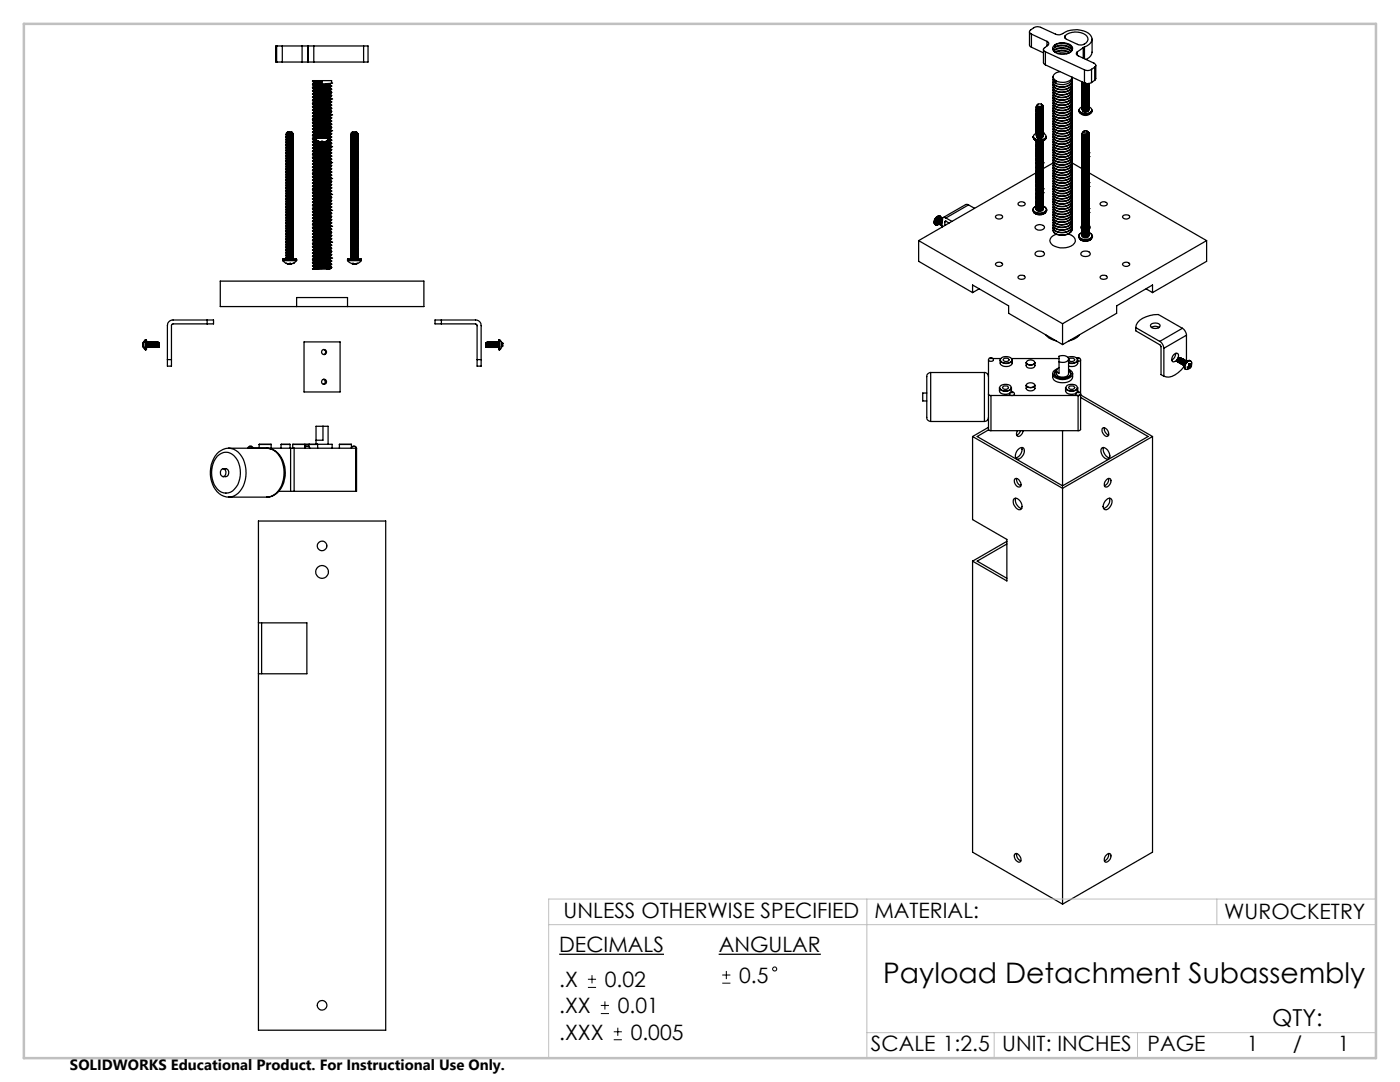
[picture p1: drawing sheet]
<svg xmlns="http://www.w3.org/2000/svg" width="279mm" height="216mm" viewBox="0 0 279 216" stroke-linecap="round" stroke-linejoin="round" font-family="sans-serif">
<defs><g id="words">
<text font-size="5.6" x="176.3" y="196.1">Payload Detachment Subassembly</text>
<text font-size="4.7" x="253.9" y="204.7">QTY:</text>
<g font-size="4.2">
<text x="112.5" y="183.3">UNLESS OTHERWISE SPECIFIED</text>
<text x="174.5" y="183.1">MATERIAL:</text>
<text x="244.3" y="183.3">WUROCKETRY</text>
<text x="111.6" y="190">DECIMALS</text>
<text x="143.4" y="190">ANGULAR</text>
<text x="111.6" y="197">.X</text>
<text x="120.7" y="197">0.02</text>
<text x="147.5" y="196.1">0.5</text>
<text x="111.6" y="202.2">.XX</text>
<text x="123.3" y="202.2">0.01</text>
<text x="111.6" y="207.5">.XXX</text>
<text x="125.9" y="207.5">0.005</text>
<text x="173.8" y="209.8">SCALE 1:2.5</text>
<text x="200" y="209.8">UNIT: INCHES</text>
<text x="229" y="209.8">PAGE</text>
<text x="248.8" y="209.8">1</text>
<text x="258" y="209.8">/</text>
<text x="267" y="209.8">1</text>
</g>
<text font-size="3" x="14" y="213.5">SOLIDWORKS Educational Product. For Instructional Use Only.</text>
</g></defs>
<g fill="none" stroke="#000" stroke-width=".25">
<path d="M55.1 9.2h.1M55.1 12.4h.1M55.1 9.2v3.2M55.2 9.2h1.1M55.2 12.4h1.1M55.2 9.2v3.2M56.3 9.2h4M56.3 12.4h4M56.3 9.2v3.2M60.3 9.2h1.1M60.3 12.4h1.1M60.3 9.2v3.2"/>
<path d="M61.4 9.2h.1M61.4 12.4h.1M61.4 9.2v3.2M61.5 9.2h1.1M61.5 12.4h1.1M61.5 9.2v3.2M62.4 17.5l.3 .2M62.4 18.8l.3 .2M62.4 17.5h.1M62.6 9.2v3.2M62.6 9.2h10M62.6 12.4h10"/>
<path d="M62.7 19.2l-.3 .1M62.7 19.8l-.3 .2M62.7 19v.2M63.7 20h.1M63.7 19.9l-1.3 .2M63.7 19.9l-1.3 .1M64.2 16.3l-1.5 .1v.2l-.3 .2 .3 .3M64.2 16.1h-1.8v.2l.3 .2M64.2 16.4l-1.4 .2M64.2 16.1v.6l-1.8 .1M64.2 16.1l-1.8 .2M64.2 16.1h2v.5"/>
<path d="M64.7 19.8l-1.1 .1M64.7 19.9l-.9 .1M64.7 19.8h-.9l-.2 .1M64.8 19.9l-1 .1M65.8 16.8l-3 .2-.4 .4M65.8 19.3l-3 .3-.1 .2M65.8 18.7l-3 .3M65.8 20l-.8 .1M65.8 19.5l.4 .1M65.8 18.8l.4 .2M65.8 18.2l.4 .2M65.8 17.6l.4 .1"/>
<path d="M65.8 16.9l.4 .2M65.8 17.4l-3 .3-.4 .4M65.8 20v.1M65.8 19.3v.2M65.8 18.7v.1M65.8 18.1v.1M65.8 17.4v.2M65.8 16.8v.1M65.8 16.9l-3 .4M65.8 17.6l-3 .3M65.8 18.2l-3 .3M65.8 18.8l-3.1 .4"/>
<path d="M65.8 19.5l-3.1 .3M65.8 18.1l-3 .2M66.1 19.8l-1.3 .1 .2 .1M66.1 17.8l-3.7 .3v.1l.3 .1v.2l-.3 .3M66.1 16.6l-3.7 .3M66.1 17.2l-3.7 .3M66.1 17.9l-3.7 .3M66.1 18.5l-3.7 .3M66.1 19.1l-3.7 .3M66.2 19.8l-.4 .2M66.2 19.1l-.4 .2M66.2 18.5l-.4 .2"/>
<path d="M66.2 17.9l-.4 .2M66.2 17.2l-.4 .2M66.2 16.6l-.4 .2M66.2 19.1l-3.8 .3 .3 .2M66.2 17.2l-3.8 .3M66.2 18.5l-3.8 .2M66.2 19.8h-1.5M66.2 16.6h.1M66.2 19.8h.1M66.2 17.8v.1M72.6 9.2h.8v3.2h-.8M72.6 9.2v3.2"/>
<path d="M205.5 6.3v2.7l.3 .4M205.8 6.8a.44 .44 0 0 1-.3-.3 .44 .44 0 0 1 .2-.5l.6-.5a1.49 1.49 0 0 1 1.4 0l2.9 1.3a1.68 1.68 0 0 0 1.9-.4 4.6 4.6 0 0 1 5.1 .6 1.35 1.35 0 0 1-.6 2.1l-.6 .3M205.8 6.8l3.2 1.5M205.8 6.8v2.6M205.8 9.4l2.4 1.1M208.2 9.9v2.7l.4 .3M208.6 10.3l7.8 3.6M208.6 12.9l7.8 3.6M208.6 10.3v2.6M209 8.3a.44 .44 0 0 1 .3 .3 .44 .44 0 0 1-.2 .5l-.6 .4a.43 .43 0 0 0-.3 .5 .43 .43 0 0 0 .4 .3M209 8.3v.9M210.1 9.9a2.6 2.6 0 0 1 3.9 .1"/>
<path d="M210.1 15.3v.1M210.1 15.9h.1M210.1 16.4h.1M210.1 16.9v.1M210.1 17.4v.1M210.1 17.9v.1M210.1 18.5h.1M210.1 19h.1M210.1 19.5h.1M210.2 15.9a1.29 1.29 0 0 0 1.4 1 1.76 1.76 0 0 0 2.4-1.5 1.59 1.59 0 0 1-1.9 1l-1.4-.3M210.2 15.4l.1 .4 .4 .3M210.2 15.6l.1 .7 .4 .3v-.5"/>
<path d="M210.3 10.1a2.68 2.68 0 0 1 3.5 .1M210.3 10.2a2.72 2.72 0 0 1 3.4 .1M210.5 9a2.77 2.77 0 0 1 3.4 .3 1.09 1.09 0 0 1-1.1 1.5 2.31 2.31 0 0 1-2.7-1v-.3zM210.5 9v.3a2.7 2.7 0 0 1 3.5 .7M210.5 9a2.97 2.97 0 0 1 3.4 .4l.1 .3M210.5 10.4a2.8 2.8 0 0 1 3 .1M210.6 10.4a2.98 2.98 0 0 1 2.8 .1M211.1 10.7l1.1-.2 .7 .2M211.6 14.3a1.21 1.21 0 0 0-1.4 1.3l.5 .5M212.5 7.2a3.3 3.3 0 0 1 4.4 0 1.23 1.23 0 0 1-1.2 1.8l-.5-.1-2.4-1.1-.3-.2zM212.6 7.1v.6M213.9 15.9a1.21 1.21 0 0 1-1.1 1.3 1.96 1.96 0 0 1-2.7-.9l.1-.1"/>
<path d="M213.9 16.4a1.01 1.01 0 0 1-.7 1.2 2.42 2.42 0 0 1-3-.5v-.4M213.9 16.9a1.08 1.08 0 0 1-.9 1.3 2.16 2.16 0 0 1-2.9-.7l.1-.3M213.9 17.5a.94 .94 0 0 1-.6 1.1 2.49 2.49 0 0 1-3.1-.4v-.5M213.9 18a1.25 1.25 0 0 1-1.4 1.4 2.09 2.09 0 0 1-2.3-.8v-.4M213.9 18.5a1.21 1.21 0 0 1-1.1 1.3 2.04 2.04 0 0 1-2.7-.9l.1-.1M213.9 19a1.2 1.2 0 0 1-1.3 1.4 2.34 2.34 0 0 1-2.4-.8v-.3M213.9 19.5a1.12 1.12 0 0 1-.9 1.3 2.11 2.11 0 0 1-2.9-.8l.1-.2M214 16.1a1.05 1.05 0 0 1-.8 1 2.42 2.42 0 0 1-3-.5v-.2M214 16.7a1.81 1.81 0 0 1-2.3 1.2 1.39 1.39 0 0 1-1.5-.9M214 17.1a1.17 1.17 0 0 1-1.3 1.2 1.84 1.84 0 0 1-2.5-.8M214 17.7a1.31 1.31 0 0 1-1.5 1.2 1.71 1.71 0 0 1-2.3-.9M214 18.2v.1a1.93 1.93 0 0 1-2.4 1.2 1.29 1.29 0 0 1-1.4-1"/>
<path d="M214 18.7a1.27 1.27 0 0 1-1.4 1.2 2.17 2.17 0 0 1-2.4-.7v-.2M214 19.2a1.06 1.06 0 0 1-1 1.2 2.11 2.11 0 0 1-2.9-.8l.1-.1M214 19.8a1.17 1.17 0 0 1-1.3 1.2 2.38 2.38 0 0 1-2.5-.7v-.2M214 16.7h.1M215 10.3a.44 .44 0 0 0-.2 .5 .44 .44 0 0 0 .4 .3l3.1 1.5a.44 .44 0 0 1 .4 .3 .44 .44 0 0 1-.2 .5M215 10.3v.7M215.9 16.5l.2 .3M215.9 16.8l.2 .2M215.9 17.6l.2 .2M215.9 19.1l.2 .3M215.9 19.4l.2 .2M215.9 19.6l.2 .3"/>
<path d="M215.9 16.3l.2 .2M215.9 17.3l.2 .3M215.9 17.6l.2 .3M215.9 17.9l.2 .2M215.9 18.1l.2 .2M215.9 18.4l.2 .2M215.9 18.6l.2 .3M215.9 18.9l.2 .3M215.9 19.2l.2 .2M215.9 19.9l.2 .3M216 16.3l.1 .2M216 17.1v.3l.1 .2"/>
<path d="M216 17.7v.3l.1 .1M216 17.9v.3l.1 .1M216 18.2v.3l.1 .1M216 18.5v.2l.1 .1M216 18.7v.3l.1 .1M216 19.8v.2l.1 .1M216.1 16.5l.6 .1-.2 .1M216.1 16.5l.5 .1M216.1 17.1h.5a.65 .65 0 0 0 .7-.4 .86 .86 0 0 1-1.2 .4zM216.1 17.3l-.2-.3 .2 .3M216.1 17.6h.1M216.1 18.3h.1"/>
<path d="M216.1 16.5h.1M216.1 16.8h.1M216.1 17v.1M216.1 17.3h.1M216.1 17.8v.1M216.1 18.1h.1M216.1 18.6h.1M216.1 18.8v.1M216.1 19.1v.1M216.1 19.4h.1M216.1 19.6h.1M216.1 19.9h.1"/>
<path d="M216.2 9.5l-1.2 .8M216.2 9.5v2.1M216.4 9.4l-.2 .1M216.4 9.4v2.3M216.4 13.9v2.6M217.2 16.7l-.6 .2-.5-.1M217.2 16.7a.64 .64 0 0 1-.3 .7 .64 .64 0 0 1-.8-.1M217.2 17l.1 .2a.88 .88 0 0 1-1.2 .4M217.2 17.2l.1 .2a.88 .88 0 0 1-1.2 .4M217.2 17.5a.64 .64 0 0 1-.3 .7 .64 .64 0 0 1-.8-.1M217.2 17.7l.1 .3a.88 .88 0 0 1-1.2 .3M217.2 18l.1 .2a.88 .88 0 0 1-1.2 .4"/>
<path d="M217.2 18.3a.64 .64 0 0 1-.3 .7 .64 .64 0 0 1-.8-.2M217.2 18.5l.1 .2a.88 .88 0 0 1-1.2 .4M217.2 18.8l.1 .2a.88 .88 0 0 1-1.2 .4M217.2 19a.64 .64 0 0 1-.3 .7 .64 .64 0 0 1-.8-.1M217.2 19.3l.1 .2a.88 .88 0 0 1-1.2 .4M217.2 19.6l.1 .2a.88 .88 0 0 1-1.2 .3M217.2 19.8l.1 .2a.88 .88 0 0 1-1.2 .4M217.3 16.9l-.4 .5-.8-.1M217.3 17.2a.84 .84 0 0 1-1.2 .4M217.3 17.5a.88 .88 0 0 1-1.2 .4M217.3 17.7l-.4 .4h-.8M217.3 18a.84 .84 0 0 1-1.2 .3"/>
<path d="M217.3 18.2a.88 .88 0 0 1-1.2 .4M217.3 18.5l-.4 .4h-.8M217.3 18.8a.88 .88 0 0 1-1.2 .4M217.3 19a.88 .88 0 0 1-1.2 .4M217.3 19.3l-.4 .4-.8-.1M217.3 19.5a.88 .88 0 0 1-1.2 .4M217.3 19.8a.88 .88 0 0 1-1.2 .4M217.8 16.5a1.49 1.49 0 0 1-1.4 0M217.8 13.8a1.37 1.37 0 0 1-1.4 .1M217.8 13.8v2.7M217.9 7.8v2.6a1.73 1.73 0 0 1-1.2 1.5M218.5 13.4l-.7 .4"/>
<path d="M218.5 13.4v2.6M218.5 16l-.7 .5M218.7 13v2.7l-.2 .3M57.1 27.6l.2 .1 1-.2-1.2 .3M57.1 28.5l.2 .1 1-.1-1.2 .3M57.1 31l.2 .2 1-.2-1.2 .3M57.1 32l.2 .1 1-.1-1.2 .2M57.1 34.5l.2 .1 1-.1-1.2 .3M57.1 35.5l.2 .1 1-.1-1.2 .2M57.1 38l.2 .1 1-.1-1.2 .3M57.1 39l.2 .1 1-.2-1.2 .3M57.1 26.9l.2 .1"/>
<path d="M57.1 27.9l.2 .1M57.1 29.5l.2 .1M57.1 30.4l.2 .1M57.1 31.4l.2 .1M57.1 32.9l.2 .2M57.1 33.9l.2 .1M57.1 34.9l.2 .1M57.1 36.4l.2 .1M57.1 37.4l.2 .1M57.1 38.3l.2 .2M57.1 39.9l.2 .1M57.1 26.8v.1"/>
<path d="M57.1 27.5h.1M57.1 28.1v.1M57.1 28.4v.1M57.1 28.8h.1M57.1 29.1h.1M57.1 29.4h.1M57.1 30v.1M57.1 30.3v.1M57.1 31h.1M57.1 31.6h.1M57.1 31.9v.1M57.1 32.6h.1"/>
<path d="M57.1 32.9h.1M57.1 33.5h.1M57.1 33.8v.1M57.1 34.5h.1M57.1 35.1h.1M57.1 35.4v.1M57.1 35.7v.1M57.1 36.1h.1M57.1 36.4h.1M57.1 37h.1M57.1 37.3v.1M57.1 37.6v.1"/>
<path d="M57.1 38h.1M57.1 38.6h.1M57.1 38.9h.1M57.1 39.2v.1M57.1 39.5v.1M57.1 39.9h.1M57.3 27.1l-.2 .1M57.3 28l-.2 .1M57.3 29.6l-.2 .1M57.3 30.6l-.2 .1M57.3 31.5l-.2 .1M57.3 33.1l-.2 .1"/>
<path d="M57.3 34l-.2 .1M57.3 35l-.2 .1M57.3 36.6l-.2 .1M57.3 37.5l-.2 .1M57.3 38.5l-.2 .1M57.3 29.6l1-.2zM57.3 30.5l1-.1zM57.3 37.5l1-.1zM57.3 26.4h.1M57.3 26.4l-.2 .2M57.4 27l.9-.1zM57.4 33l.9-.1z"/>
<path d="M57.4 34l.9-.1zM57.4 36.5l.9-.1zM57.4 26.3h.1M57.4 26.3h.8l.2 .2M57.4 26.3l-.1 .1M58.2 26.9l.3 .1M58.2 27.2l.3 .1M58.2 27.5l.3 .1M58.2 27.8l.3 .1M58.2 28.2l.3 .1M58.2 28.5l.3 .1M58.2 28.8l.3 .1"/>
<path d="M58.2 29.1l.3 .1M58.2 29.4l.3 .1M58.2 29.7l.3 .1M58.2 30.1l.3 .1M58.2 30.4l.3 .1M58.2 30.7l.3 .1M58.2 31l.3 .1M58.2 31.3l.3 .1M58.2 31.6l.3 .1M58.2 32l.3 .1M58.2 32.3l.3 .1M58.2 32.6l.3 .1"/>
<path d="M58.2 32.9l.3 .1M58.2 33.2l.3 .1M58.2 33.5l.3 .2M58.2 33.9l.3 .1M58.2 34.2l.3 .1M58.2 34.5l.3 .1M58.2 34.8l.3 .1M58.2 35.1l.3 .1M58.2 35.5l.3 .1M58.2 35.8l.3 .1M58.2 36.1l.3 .1M58.2 36.4l.3 .1"/>
<path d="M58.2 36.7l.3 .1M58.2 37l.3 .1M58.2 37.4l.3 .1M58.2 37.7l.3 .1M58.2 38l.3 .1M58.2 38.3l.3 .1M58.2 38.6l.3 .1M58.2 38.9l.3 .2M58.2 39.3l.3 .1M58.2 39.6l.3 .1M58.2 39.9l.3 .1M58.2 26.6l.3 .1"/>
<path d="M58.3 26.6l-1.2 .2M58.3 27.2l-1.2 .3M58.3 28.2l-1.2 .2M58.3 28.8l-1.2 .3M58.3 29.1l-1.2 .3M58.3 29.8l-1.2 .2M58.3 30.1l-1.2 .2M58.3 30.7l-1.2 .3M58.3 31.7l-1.2 .2M58.3 32.3l-1.2 .3M58.3 32.6l-1.2 .3M58.3 33.3l-1.2 .2"/>
<path d="M58.3 33.6l-1.2 .2M58.3 34.2l-1.2 .3M58.3 35.2l-1.2 .2M58.3 35.8l-1.2 .3M58.3 36.1l-1.2 .3M58.3 36.8l-1.2 .2M58.3 37.1l-1.2 .2M58.3 37.7l-1.2 .3M58.3 38.7l-1.2 .2M58.3 39.3l-1.2 .2M58.3 39.6l-1.2 .3M58.3 26.6l-1 .1-.2-.1"/>
<path d="M58.3 27.2l-1 .1-.2-.1M58.3 28.2l-1 .1-.2-.1M58.3 29.1l-1 .1-.2-.1M58.3 29.7l-1 .2-.2-.1M58.3 30.1l-1 .1-.2-.1M58.3 30.7l-1 .1-.2-.1M58.3 31.6l-1 .2-.2-.1M58.3 32.3l-1 .1-.2-.1M58.3 33.2l-1 .2-.2-.1M58.3 34.2l-1 .1-.2-.1M58.3 35.1l-1 .2-.2-.1M58.3 36.1l-1 .1-.2-.1"/>
<path d="M58.3 36.7l-1 .2-.2-.1M58.3 38.6l-1 .2-.2-.1M58.3 39.6l-1 .1-.2-.1M58.3 27.9l-1 .1M58.3 31.4l-1 .1M58.3 34.9l-1 .1M58.3 38.3l-1 .2M58.3 27.8l-1 .2M58.3 31.3l-1 .2M58.3 34.8l-1 .2M58.4 26.5l-1.3 .1M58.4 26.5h-.1"/>
<path d="M58.4 39.7h.1l-1.4 .2M58.4 39.4h.1l-1.4 .1M58.4 39.1h.1l-1.4 .1M58.4 38.7l.1 .1-1.4 .1M58.4 38.4l.1 .1-1.4 .1M58.4 38.1h.1l-1.4 .2M58.4 37.8h.1l-1.4 .2M58.4 37.5h.1l-1.4 .1M58.4 37.1l.1 .1-1.4 .1M58.4 36.8l.1 .1-1.4 .1M58.4 36.5h.1l-1.4 .2M58.4 36.2h.1l-1.4 .2"/>
<path d="M58.4 35.9h.1l-1.4 .2M58.4 35.6h.1l-1.4 .1M58.4 35.2l.1 .1-1.4 .1M58.4 34.9l.1 .1-1.4 .1M58.4 34.6h.1l-1.4 .2M58.4 34.3h.1l-1.4 .2M58.4 34h.1l-1.4 .1M58.4 33.7h.1l-1.4 .1M58.4 33.3l.1 .1-1.4 .1M58.4 33l.1 .1-1.4 .1M58.4 32.7h.1l-1.4 .2M58.4 32.4h.1l-1.4 .2"/>
<path d="M58.4 32.1h.1l-1.4 .1M58.4 31.7l.1 .1-1.4 .1M58.4 31.4l.1 .1-1.4 .1M58.4 31.1l.1 .1-1.4 .1M58.4 30.8h.1l-1.4 .2M58.4 30.5h.1l-1.4 .2M58.4 30.2h.1l-1.4 .1M58.4 29.8l.1 .1-1.4 .1M58.4 29.5l.1 .1-1.4 .1M58.4 29.2h.1l-1.4 .2M58.4 28.9h.1l-1.4 .2M58.4 28.6h.1l-1.4 .2"/>
<path d="M58.4 28.3h.1l-1.4 .1M58.4 27.9l.1 .1-1.4 .1M58.4 27.6l.1 .1-1.4 .1M58.4 27.3h.1l-1.4 .2M58.4 27h.1l-1.4 .2M58.4 26.7h.1l-1.4 .1M58.5 28.6l-1.4 .2 .2 .1 1-.1M58.5 32.5l-1.4 .1 .2 .1 1-.1M58.5 33.4l-1.4 .2 .2 .1 1-.2M58.5 35.6l-1.4 .2 .2 .1 1-.1M58.5 36.9l-1.4 .2 .2 .1 1-.2M58.5 37.5l-1.4 .2 .2 .1 1-.1"/>
<path d="M58.5 39.1l-1.4 .2 .2 .1 1-.1M58.5 26.7l-.2 .1M58.5 27.1l-.2 .1M58.5 27.4l-.2 .1M58.5 27.7l-.2 .1M58.5 28l-.2 .1M58.5 28.3l-.2 .1M58.5 28.6l-.2 .2M58.5 29l-.2 .1M58.5 29.3l-.2 .1M58.5 29.6l-.2 .1M58.5 29.9l-.2 .1"/>
<path d="M58.5 30.2l-.2 .1M58.5 30.6l-.2 .1M58.5 30.9l-.2 .1M58.5 31.2l-.2 .1M58.5 31.5l-.2 .1M58.5 31.8l-.2 .1M58.5 32.1l-.2 .1M58.5 32.5l-.2 .1M58.5 32.8l-.2 .1M58.5 33.1l-.2 .1M58.5 33.4l-.2 .1M58.5 33.7l-.2 .1"/>
<path d="M58.5 34l-.2 .1M58.5 34.4l-.2 .1M58.5 34.7l-.2 .1M58.5 35l-.2 .1M58.5 35.3l-.2 .1M58.5 35.6l-.2 .1M58.5 35.9l-.2 .2M58.5 36.3l-.2 .1M58.5 36.6l-.2 .1M58.5 36.9l-.2 .1M58.5 37.2l-.2 .1M58.5 37.5l-.2 .1"/>
<path d="M58.5 37.9l-.2 .1M58.5 38.2l-.2 .1M58.5 38.5l-.2 .1M58.5 38.8l-.2 .1M58.5 39.1l-.2 .1M58.5 39.4l-.2 .1M58.5 39.8l-.2 .1M58.5 26.7l-1.4 .2M58.5 27.1l-1.4 .1M58.5 27.4l-1.4 .1M58.5 27.7l-1.4 .1M58.5 28l-1.4 .2"/>
<path d="M58.5 28.3l-1.4 .2M58.5 29l-1.4 .1M58.5 29.3l-1.4 .1M58.5 29.6l-1.4 .1M58.5 29.9l-1.4 .2M58.5 30.2l-1.4 .2M58.5 30.6l-1.4 .1M58.5 30.9l-1.4 .1M58.5 31.2l-1.4 .1M58.5 31.5l-1.4 .1M58.5 31.8l-1.4 .2M58.5 32.1l-1.4 .1"/>
<path d="M58.5 32.8l-1.4 .1M58.5 33.1l-1.4 .1M58.5 33.7l-1.4 .2M58.5 34l-1.4 .1M58.5 34.4l-1.4 .1M58.5 34.7l-1.4 .1M58.5 35l-1.4 .1M58.5 35.3l-1.4 .2M58.5 35.9l-1.4 .2M58.5 36.3l-1.4 .1M58.5 36.6l-1.4 .1M58.5 37.2l-1.4 .2"/>
<path d="M58.5 37.9l-1.4 .1M58.5 38.2l-1.4 .1M58.5 38.5l-1.4 .1M58.5 38.8l-1.4 .2M58.5 39.4l-1.4 .2M58.5 39.8l-1.4 .1M58.5 26.7h.1M58.5 27v.1M58.5 27.3v.1M58.5 27.7h.1M58.5 28h.1M58.5 28.3h.1"/>
<path d="M58.5 28.6h.1M58.5 28.9v.1M58.5 29.2v.1M58.5 29.6h.1M58.5 29.9h.1M58.5 30.2h.1M58.5 30.5v.1M58.5 30.8v.1M58.5 31.2h.1M58.5 31.5h.1M58.5 31.8h.1M58.5 32.1h.1"/>
<path d="M58.5 32.4v.1M58.5 32.7v.1M58.5 33.1h.1M58.5 33.4h.1M58.5 33.7h.1M58.5 34h.1M58.5 34.3v.1M58.5 34.6v.1M58.5 35h.1M58.5 35.3h.1M58.5 35.6h.1M58.5 35.9h.1"/>
<path d="M58.5 36.2v.1M58.5 36.5v.1M58.5 36.9h.1M58.5 37.2h.1M58.5 37.5h.1M58.5 37.8v.1M58.5 38.1v.1M58.5 38.5h.1M58.5 38.8h.1M58.5 39.1h.1M58.5 39.4h.1M58.5 39.7v.1"/>
<path d="M62.4 20.7l.3 .2v.2l-.3 .1M62.4 25.2l.3 .1v.2l-.3 .2M62.4 34.6l.3 .3v.1l-.3 .2M62.4 20l.3 .3M62.4 21.3l.3 .3M62.4 22l.3 .2M62.4 23.2l.3 .3M62.4 23.9l.3 .2M62.4 25.7l.3 .3M62.4 26.4l.3 .2M62.4 27.1l.3 .2M62.4 29.5l.3 .3"/>
<path d="M62.4 30.2l.3 .2M62.4 30.8l.3 .3M62.4 31.4l.3 .3M62.4 33.4l.3 .2M62.4 35.2l.3 .3M62.4 35.9l.3 .3M62.4 36.6l.3 .2M62.4 37.1l.3 .3M62.4 39.1l.3 .2M62.4 39.8l.3 .2M62.4 21.9v.1M62.4 23.8v.1"/>
<path d="M62.4 25.1v.1M62.4 39.7v.1M62.4 20.7h.1M62.4 23.9h.1M62.4 27.1h.1M62.4 30.2h.1M62.4 33.4h.1M62.7 20.2v.2l-.3 .2M62.7 21.7l-.3 .2M62.7 22.2v.1l-.3 .2M62.7 22.8v.2l-.3 .1M62.7 23.4v.2l-.3 .2"/>
<path d="M62.7 24.1v.1l-.3 .2M62.7 26v.1l-.3 .2M62.7 27.2v.2l-.3 .2M62.7 28.7l-.3 .2M62.7 29.3l-.3 .2M62.7 30l-.3 .1M62.7 30.4v.2l-.3 .2M62.7 31v.2l-.3 .2M62.7 31.9l-.3 .1M62.7 32.5l-.3 .2 .3 .3M62.7 32.9v.2l-.3 .2M62.7 34.4l-.3 .2"/>
<path d="M62.7 35.7l-.3 .1M62.7 36.1v.2l-.3 .2M62.7 36.8v.1l-.3 .2M62.7 37.6l-.3 .1 .3 .4M62.7 38.2l-.3 .2M62.7 39.5l-.3 .2M62.7 29.8v.2M62.7 32.3v.2M62.7 34.2v.2M62.7 39.3v.2M63 27.6h.1M63 27.6l.5 .6"/>
<path d="M63 27.5l-.6 .1 .3 .3v.1l-.3 .3 .3 .2M63 27.6l-.6 .1M63 27.6h2.6M63 27.4h2.6M63 27.4v.2M63.1 27.8l-.3 .1M63.2 28h-.4M63.5 28.2l.4 .2 .2-.2h.3a.21 .21 0 0 0 .2 .2 .21 .21 0 0 0 .2-.1M63.5 28.2h.1M63.5 28.1l-1.1 .2M63.5 28.2l-1.1 .1M63.6 21.2l.2 .1"/>
<path d="M63.6 21.8l.2 .1M63.6 22.1l.2 .2M63.6 23.1l.2 .1M63.6 24.7l.2 .1M63.6 25.6l.2 .2M63.6 26.6l.2 .1M63.6 26.8l.2 .2M63.6 21.8l-1.2 .1M63.6 26.8l-1.1 .1-.1 .2M63.6 21.1v.1M63.6 22.1h.1M63.6 23v.1"/>
<path d="M63.6 24.6v.1M63.6 25.6h.1M63.6 26.5v.1M63.6 24.6l-.9 .1v.2l-.3 .1M63.6 26.5l-.9 .1v.2l-.3 .2M63.6 21.4l-.9 .1v.2M63.6 21.1l-1.2 .2M63.6 23l-1.2 .2M63.6 25.6l-1.2 .1M63.6 21.2l-1.2 .1M63.6 21.8l-1.2 .2M63.6 23.1l-1.2 .1"/>
<path d="M63.6 26.3l-1.2 .1M63.6 20.8l-.8 .1M63.6 22l-.8 .2M63.6 23.3l-.8 .1M63.6 24l-.8 .1M63.6 25.9l-.8 .1M63.6 22.5l-1.2 .1M63.6 23.7l-1.2 .2M63.6 24.4l-1.2 .1M63.6 25l-1.2 .2M63.6 25.6l-1.2 .2M63.7 20.3l-.9 .1"/>
<path d="M63.7 20.9l-.9 .2M63.7 21.6l-1 .1M63.7 22.2l-.9 .1M63.7 22.8l-.9 .2M63.7 23.5l-.9 .1M63.7 24.1l-.9 .1M63.7 24.8l-.9 .1M63.7 25.4l-.9 .1M63.7 26l-.9 .1M63.7 26.7l-.9 .1M63.7 27.3l-.9 .1M63.8 21.3l1-.1z"/>
<path d="M63.8 22.2l1-.1zM63.8 23.2l1-.1zM63.8 24.8l1-.1zM63.8 25.7l1-.1zM63.8 26.7l1-.1zM63.8 20.4l-.2 .1-1.1 .1-.1 .1M63.8 20.7l-.2 .1M63.8 21l-.2 .1M63.8 21.3l-.2 .1M63.8 21.6l-.2 .2M63.8 21.9l-.2 .2 .7-.1M63.8 22.3l-1.4 .2 .3 .3"/>
<path d="M63.8 22.6l-1.1 .2M63.8 22.9l-.2 .1M63.8 23.2l-.2 .2M63.8 23.5l-1.4 .3M63.8 23.8l-.2 .2M63.8 24.2l-1.4 .2 .3 .3M63.8 24.5l-.2 .2 .7-.1M63.8 24.8l-1.4 .3M63.8 25.1l-1 .2M63.8 25.4l-.2 .2M63.8 25.8l-.2 .1M63.8 26.1l-1.4 .3"/>
<path d="M63.8 26.4l-.2 .2 .7-.1M63.8 26.7l-.2 .1M63.8 27l-1 .2M63.8 20l-1 .2M63.8 27.3l-.1 .1M64 28.4l-1.3 .1v.2M64 28.4h.5M64.3 27.4h-1.3M64.3 27.4h1.3M64.3 20.1l-.7 .1 .2 .2M64.3 20.4l-.7 .1 .2 .2M64.3 20.7l-.7 .1 .2 .2"/>
<path d="M64.3 21.4h-.7l.2 .2M64.3 22.3l-.7 .1 .2 .2M64.3 22.6l-.7 .1 .2 .2M64.3 23.3l-.7 .1 .2 .1M64.3 23.6l-.7 .1 .2 .1M64.3 23.9l-.7 .1 .2 .2M64.3 24.2l-.7 .1 .2 .2M64.3 24.9h-.7l.2 .2M64.3 25.2l-.7 .1 .2 .1M64.3 25.8l-.7 .1 .2 .2M64.3 26.1l-.7 .1 .2 .2M64.3 27.1l-.7 .1 .2 .1"/>
<path d="M64.3 27.1l-.7 .1M64.3 26.8l-1.9 .3M64.3 26.2h-.7M64.3 25.9h-.7M64.3 25.5l-.7 .1M64.3 25.2l-.7 .1M64.3 24.9l-.7 .1M64.3 24.3h-.7M64.3 24h-.7M64.3 23.6l-.7 .1M64.3 23.3l-.7 .1M64.3 23l-.7 .1"/>
<path d="M64.3 22.7l-.7 .1M64.3 22.4h-.7M64.3 21.7l-.7 .1M64.3 21.4l-.7 .1M64.3 21.1l-.7 .1M64.3 20.8h-.7M64.3 20.5l-1.9 .2M64.3 20.1l-.7 .1M64.3 21.1h-.7M64.3 22l-.7 .1M64.3 23h-.7M64.3 24.6h-.7"/>
<path d="M64.3 26.5h-.7M64.3 26.8h-.7M64.3 20.1h.1M64.3 20.4v.1M64.3 20.7v.1M64.3 21.1h.1M64.3 21.4h.1M64.3 21.7h.1M64.3 22h.1M64.3 22.3v.1M64.3 22.6v.1M64.3 23h.1"/>
<path d="M64.3 23.3h.1M64.3 23.6h.1M64.3 23.9v.1M64.3 24.2v.1M64.3 24.6h.1M64.3 24.9h.1M64.3 25.2h.1M64.3 25.5h.1M64.3 25.8v.1M64.3 26.1v.1M64.3 26.5h.1M64.3 26.8h.1"/>
<path d="M64.3 27.1h.1M64.7 20.2l-.9 .2M64.7 20.5l-.9 .2M64.7 20.8l-.9 .2M64.7 21.4l-.9 .2M64.7 21.8l-.9 .1M64.7 22.4l-.9 .2M64.7 22.7l-.9 .2M64.7 23.4l-.9 .1M64.7 23.7l-.9 .1M64.7 24l-.9 .2M64.7 24.3l-.9 .2"/>
<path d="M64.7 24.9l-.9 .2M64.7 25.3l-.9 .1M64.7 25.9l-.9 .2M64.7 26.2l-.9 .2M64.7 26.8l-.9 .2M64.7 27.2l-.9 .1M64.7 21.5l-.9 .1M64.7 22.8l-.9 .1M64.7 25l-.9 .1M64.7 26.9l-.9 .1M64.8 20.2l.2 .1M64.8 20.8l.2 .2"/>
<path d="M64.8 21.2l.2 .1M64.8 21.5l.2 .1M64.8 22.8l.2 .1M64.8 23.1l.2 .1M64.8 23.4l.2 .1M64.8 24l.2 .1M64.8 25.3l.2 .1M64.8 25.6l.2 .1M64.8 25.9l.2 .1M64.8 27.2l.2 .1M64.9 20l.1 .1M64.9 20.1h-.6"/>
<path d="M64.9 20.3l-.6 .1M64.9 20.6l-.6 .1M64.9 21l-.6 .1M64.9 21.3l-.6 .1M64.9 21.6l-.6 .1M64.9 21.9l-.6 .1M64.9 22.2l-.6 .1M64.9 22.5l-.6 .1M64.9 22.9l-.6 .1M64.9 23.2l-.6 .1M64.9 23.5l-.6 .1M64.9 23.8l-.6 .1"/>
<path d="M64.9 24.1l-.6 .1M64.9 24.4l-.6 .2M64.9 24.8l-.6 .1M64.9 25.1l-.6 .1M64.9 25.4l-.6 .1M64.9 25.7l-.6 .1M64.9 26l-.6 .1M64.9 26.4l-.6 .1M64.9 26.7l-.6 .1M64.9 27l-.6 .1M64.9 27.3l-.6 .1M64.9 20h.1"/>
<path d="M65 20.1l-.2 .1M65 20.4l-.2 .1M65 20.7l-.2 .1M65 21l-.2 .1M65 21.3l-.2 .1M65 21.7l-.2 .1M65 22l-.2 .1 .2 .1M65 22.3l-.2 .1M65 22.6l-.2 .1M65 22.9l-.2 .1M65 23.2l-.2 .2M65 23.6l-.2 .1"/>
<path d="M65 23.9l-.2 .1M65 24.2l-.2 .1M65 24.5l-.2 .1 .2 .2M65 24.8l-.2 .1M65 25.2l-.2 .1M65 25.5l-.2 .1M65 25.8l-.2 .1M65 26.1l-.2 .1M65 26.4l-.2 .1 .2 .2M65 26.7l-.2 .1M65 27.1l-.2 .1M65 27.1h-.7"/>
<path d="M65 26.7l-.7 .1M65 26.4l-.7 .1M65 26.1l-.7 .1M65 25.8l-.7 .1M65 25.5h-.7M65 25.2h-.7M65 24.8l-.7 .1M65 24.5l-.7 .1M65 24.2l-.7 .1M65 23.9l-.7 .1M65 23.6h-.7M65 23.2l-.7 .1"/>
<path d="M65 22.9l-.7 .1M65 22.6l-.7 .1M65 22.3l-.7 .1M65 22h-.7M65 21.7h-.7M65 21.3l-.7 .1M65 21l-.7 .1M65 20.7l-.7 .1M65 20.4l-.7 .1M65 20l-.7 .1M65 20.3v.1M65 20.6v.1"/>
<path d="M65 21h.1M65 21.3h.1M65 21.6v.1M65 21.9v.1M65 22.2v.1M65 22.5v.1M65 22.9h.1M65 23.2h.1M65 23.5v.1M65 23.8v.1M65 24.1v.1M65 24.4v.1"/>
<path d="M65 24.8h.1M65 25.1v.1M65 25.4v.1M65 25.7v.1M65 26v.1M65 26.4h.1M65 26.7h.1M65 27v.1M65 27.3v.1M65.1 28.2h.1M65.1 28.2l-.3 .1M65.6 27.6h.1"/>
<path d="M65.6 27.6l-.5 .6M65.6 27.4v.2M65.8 33.3l-3 .2-.4 .4M65.8 31.4l-2.9 .2-.2 .1v.2M65.8 35.2l-2.9 .3-.2 .2M65.8 37.1l-2.9 .3h-.2v.2M65.8 20.1l-1 .1M65.8 20.7l-1 .1M65.8 22.6l-1 .2M65.8 23.9l-1 .1M65.8 24.6l-1 .1M65.8 25.8l-1 .1"/>
<path d="M65.8 26.5l-1 .1M65.8 27.7l-.4 .1M65.8 29.6l-3.1 .4M65.8 30.9l-3 .3M65.8 31.5l-3.1 .4M65.8 34.1l-3.1 .3M65.8 35.3l-3.1 .4M65.8 37.3l-3.1 .3M65.8 21.9l-.8 .1M65.8 22.5l-.8 .1M65.8 23.8l-.8 .1M65.8 24.4l-.9 .1"/>
<path d="M65.8 25l-.9 .2M65.8 25.7l-.8 .1M65.8 26.3l-.9 .1M65.8 27l-.9 .1M65.8 27.6h-.3M65.8 28.2l-1 .1M65.8 29.5l-3.1 .3M65.8 30.1l-3 .3M65.8 30.8l-3 .2M65.8 34.6l-3 .3M65.8 36.5l-3.1 .3M65.8 39.8l.4 .2"/>
<path d="M65.8 39.2l.4 .1M65.8 38.5l.4 .2M65.8 37.9l.4 .2M65.8 37.3l.4 .1M65.8 36.6l.4 .2M65.8 36l.4 .2M65.8 35.3l.4 .2M65.8 34.7l.4 .2M65.8 34.1l.4 .2M65.8 33.4l.4 .2M65.8 32.8l.4 .2M65.8 32.2l.4 .1"/>
<path d="M65.8 31.5l.4 .2M65.8 30.9l.4 .2M65.8 30.3l.4 .1M65.8 29.6l.4 .2M65.8 29l.4 .2M65.8 28.4l.4 .1M65.8 27.7l.4 .2M65.8 27.1l.4 .2M65.8 26.5l.4 .1M65.8 25.8l.4 .2M65.8 25.2l.4 .2M65.8 24.6l.4 .1"/>
<path d="M65.8 23.9l.4 .2M65.8 23.3l.4 .2M65.8 22.6l.4 .2M65.8 22l.4 .2M65.8 21.4l.4 .2M65.8 20.7l.4 .2M65.8 20.1l.4 .2M65.8 38.4l-3.1 .3v.1l-.3 .2M65.8 39.7v.1M65.8 39v.2M65.8 38.4v.1M65.8 37.7v.2"/>
<path d="M65.8 37.1v.2M65.8 36.5v.1M65.8 35.8v.2M65.8 35.2v.1M65.8 34.6v.1M65.8 33.9v.2M65.8 33.3v.1M65.8 32.7v.1M65.8 32v.2M65.8 31.4v.1M65.8 30.8v.1M65.8 30.1v.2"/>
<path d="M65.8 29.5v.1M65.8 28.9v.1M65.8 28.2v.2M65.8 27.6v.1M65.8 27v.1M65.8 26.3v.2M65.8 25.7v.1M65.8 25v.2M65.8 24.4v.2M65.8 23.8v.1M65.8 23.1v.2M65.8 22.5v.1"/>
<path d="M65.8 21.9v.1M65.8 21.2v.2M65.8 20.6v.1M65.8 28.9l-3 .2-.1 .2M65.8 37.7l-2.9 .3h-.2v.2M65.8 39.7l-2.9 .2h-.2v.2M65.8 21.4l-1 .1M65.8 22l-1 .1M65.8 23.3l-1 .1M65.8 25.2l-1 .1M65.8 27.1l-1 .1M65.8 28.4l-3.1 .3"/>
<path d="M65.8 29l-3.1 .3M65.8 30.3l-3 .3M65.8 32.2l-3.1 .3M65.8 32.8l-3 .3M65.8 33.4l-3 .4M65.8 34.7l-3 .3M65.8 36l-3 .3M65.8 36.6l-3 .3M65.8 37.9l-3.1 .3M65.8 38.5l-3 .3M65.8 39.2l-3.1 .3M65.8 39.8l-3.1 .3"/>
<path d="M65.8 20.6l-.8 .1M65.8 21.2l-.9 .1M65.8 23.1l-.9 .1M65.8 32l-3.1 .3M65.8 32.7l-3 .2M65.8 33.9l-3 .3M65.8 35.8l-3 .3M65.8 39l-3.1 .3M66.1 20.4l-1.3 .1 .2 .1M66.1 21.7l-1.3 .1 .2 .1M66.1 22.3l-1.3 .1 .2 .1M66.1 23.6l-1.3 .1 .2 .1"/>
<path d="M66.1 24.2l-1.3 .1 .2 .1M66.1 24.8l-1.3 .2 .2 .1M66.1 26.1l-1.3 .1 .2 .2M66.1 26.7l-1.3 .2 .2 .1M66.1 31.7l-3.7 .4 .3 .2M66.1 22.2l-1.1 .1M66.1 27.3l-.9 .1M66.1 29.2l-3.7 .3M66.1 38.7l-3.7 .4M66.1 21l-1.3 .2M66.1 22.9l-1.3 .2M66.1 25.5l-1.3 .1"/>
<path d="M66.1 27.4h-.5M66.1 28l-.9 .1M66.1 28.6l-3.7 .4M66.1 29.3l-3.7 .3M66.1 29.9l-3.7 .3M66.1 30.6l-3.7 .3M66.1 31.2l-3.7 .3M66.1 31.8l-3.7 .3M66.1 32.5l-3.7 .3M66.1 33.1l-3.7 .3M66.1 33.7l-3.7 .3M66.1 34.4l-3.7 .3"/>
<path d="M66.1 35l-3.7 .3M66.1 35.6l-3.7 .3M66.1 36.3l-3.7 .3M66.1 36.9l-3.7 .3M66.1 37.5l-3.7 .4M66.1 38.2l-3.7 .3M66.1 38.8l-3.7 .3M66.1 39.4l-3.7 .4M66.2 39.4l-.4 .3M66.2 38.8l-.4 .2M66.2 38.2l-.4 .2M66.2 37.5l-.4 .2"/>
<path d="M66.2 36.9l-.4 .2M66.2 36.3l-.4 .2M66.2 35.6l-.4 .2M66.2 35l-.4 .2M66.2 34.4l-.4 .2M66.2 33.7l-.4 .2M66.2 33.1l-.4 .2M66.2 32.5l-.4 .2M66.2 31.8l-.4 .2M66.2 31.2l-.4 .2M66.2 30.6l-.4 .2M66.2 29.9l-.4 .2"/>
<path d="M66.2 29.3l-.4 .2M66.2 28.6l-.4 .3M66.2 28l-.4 .2M66.2 27.4l-.4 .2M66.2 26.7l-.4 .3M66.2 26.1l-.4 .2M66.2 25.5l-.4 .2M66.2 24.8l-.4 .2M66.2 24.2l-.4 .2M66.2 23.6l-.4 .2M66.2 22.9l-.4 .2M66.2 22.3l-.4 .2"/>
<path d="M66.2 21.7l-.4 .2M66.2 21l-.4 .2M66.2 20.4l-.4 .2M66.2 28.6l-3.8 .3 .3 .3M66.2 33.7l-3.8 .3 .3 .3M66.2 38.2l-3.8 .2 .3 .3M66.2 20.3l-1.2 .1M66.2 21l-1.2 .1M66.2 21.7h-1.2M66.2 22.9l-1.2 .1M66.2 23.6h-1.2M66.2 24.2h-1.2"/>
<path d="M66.2 24.8l-1.2 .1M66.2 25.5h-1.2M66.2 26.1h-1.2M66.2 26.7l-1.2 .1M66.2 28h-.9M66.2 29.9l-3.3 .2-.5 .1M66.2 30.6l-3.8 .2M66.2 31.2l-3.8 .2M66.2 32.5l-3.8 .2M66.2 33.1l-3.3 .1-.5 .2M66.2 34.3l-3.8 .3M66.2 35l-3.8 .2"/>
<path d="M66.2 35.6l-3.8 .3M66.2 36.2l-3.7 .2-.1 .2M66.2 36.9l-3.8 .2M66.2 37.5l-3.8 .3M66.2 39.4l-3.8 .3M66.2 22.9h.1M66.2 26.1h.1M66.2 29.3h.1M66.2 32.5h.1M66.2 35.6h.1M66.2 38.8h.1M66.2 20.3v.1"/>
<path d="M66.2 22.2v.1M66.2 24.8h.1M66.2 27.3v.1M66.2 29.2v.1M66.2 31.7v.1M66.2 34.3v.1M66.2 36.2v.1M66.2 38.7v.1M70 27.5l.2 .1M70 28.5l.2 .1M70 30.1l.2 .1M70 31l.2 .1"/>
<path d="M70 32l.2 .1M70 33.5l.2 .2M70 34.5l.2 .1M70 35.5l.2 .1M70 37l.2 .1M70 38l.2 .1M70 38.9l.2 .2M70 26.8v.1M70 27.1v.1M70 27.4v.1M70 27.8h.1M70 28.1v.1"/>
<path d="M70 28.4v.1M70 28.7v.1M70 29v.1M70 29.4h.1M70 29.7h.1M70 30v.1M70 30.3v.1M70 30.6v.1M70 30.9v.1M70 31.3h.1M70 31.6h.1M70 31.9v.1"/>
<path d="M70 32.2v.1M70 32.5v.1M70 32.8v.1M70 33.2h.1M70 33.5h.1M70 33.8v.1M70 34.1v.1M70 34.4v.1M70 34.7v.1M70 35.1h.1M70 35.4v.1M70 35.7v.1"/>
<path d="M70 36v.1M70 36.3v.1M70 36.7h.1M70 37h.1M70 37.3v.1M70 37.6v.1M70 37.9v.1M70 38.2v.1M70 38.6h.1M70 38.9h.1M70 39.2v.1M70 39.5v.1"/>
<path d="M70 39.8v.1M70.1 26.6l.1 .1M70.2 26.7l-.2 .1M70.2 27.7l-.2 .1M70.2 28.6l-.2 .1M70.2 30.2l-.2 .1M70.2 31.2l-.2 .1M70.2 32.1l-.2 .1M70.2 33.7l-.2 .1M70.2 34.6l-.2 .1M70.2 35.6l-.2 .1M70.2 37.2l-.2 .1"/>
<path d="M70.2 38.1l-.2 .1M70.2 39.1l-.2 .1M71.2 26.8l-1.2 .3M71.2 27.2l-1.2 .2M71.2 27.8l-1.2 .3M71.2 28.1l-1.2 .3M71.2 28.8l-1.2 .2M71.2 29.1l-1.2 .3M71.2 29.4l-1.2 .3M71.2 29.7l-1.2 .3M71.2 30.3l-1.2 .3M71.2 30.7l-1.2 .2"/>
<path d="M71.2 31.3l-1.2 .3M71.2 31.6l-1.2 .3M71.2 32.2l-1.2 .3M71.2 32.6l-1.2 .2M71.2 32.9l-1.2 .3M71.2 33.2l-1.2 .3M71.2 33.8l-1.2 .3M71.2 34.1l-1.2 .3M71.2 34.8l-1.2 .3M71.2 35.1l-1.2 .3M71.2 35.7l-1.2 .3M71.2 36.1l-1.2 .2"/>
<path d="M71.2 36.4l-1.2 .3M71.2 36.7l-1.2 .3M71.2 37.3l-1.2 .3M71.2 37.6l-1.2 .3M71.2 38.3l-1.2 .3M71.2 38.6l-1.2 .3M71.2 39.2l-1.2 .3M71.2 39.5l-1.2 .3M71.2 39.9l-1.2 .2M71.2 26.8l.2 .2M71.2 27.2l.2 .1M71.2 27.5l.2 .1"/>
<path d="M71.2 27.8l.2 .1M71.2 28.1l.2 .2M71.2 28.4l.2 .2M71.2 28.8l.2 .1M71.2 29.1l.2 .1M71.2 29.4l.2 .1M71.2 29.7l.2 .1M71.2 30l.2 .2M71.2 30.3l.2 .2M71.2 30.7l.2 .1M71.2 31l.2 .1M71.2 31.3l.2 .1"/>
<path d="M71.2 31.6l.2 .1M71.2 31.9l.2 .2M71.2 32.2l.2 .2M71.2 32.6l.2 .1M71.2 32.9l.2 .1M71.2 33.2l.2 .1M71.2 33.5l.2 .2M71.2 33.8l.2 .2M71.2 34.1l.2 .2M71.2 34.5l.2 .1M71.2 34.8l.2 .1M71.2 35.1l.2 .1"/>
<path d="M71.2 35.4l.2 .2M71.2 35.7l.2 .2M71.2 36.1l.2 .1M71.2 36.4l.2 .1M71.2 36.7l.2 .1M71.2 37l.2 .1M71.2 37.3l.2 .2M71.2 37.6l.2 .2M71.2 38l.2 .1M71.2 38.3l.2 .1M71.2 38.6l.2 .1M71.2 38.9l.2 .2"/>
<path d="M71.2 39.2l.2 .2M71.2 39.5l.2 .2M71.2 39.9l.2 .1M71.2 26.5l.2 .2M71.2 26.8l-1 .2-.2-.1M71.2 27.2l-1 .1-.2-.1M71.2 27.8l-1 .1-.2-.1M71.2 28.1l-1 .2-.2-.1M71.2 28.8l-1 .1-.2-.1M71.2 29.1l-1 .1-.2-.1M71.2 29.4l-1 .1-.2-.1M71.2 29.7l-1 .1-.2-.1"/>
<path d="M71.2 30.3l-1 .2-.2-.1M71.2 30.7l-1 .1-.2-.1M71.2 31.3l-1 .1-.2-.1M71.2 31.6l-1 .1-.2-.1M71.2 32.2l-1 .2-.2-.1M71.2 32.6l-1 .1-.2-.1M71.2 32.9l-1 .1-.2-.1M71.2 33.2l-1 .1-.2-.1M71.2 33.8l-1 .2-.2-.1M71.2 34.1l-1 .2-.2-.1M71.2 34.8l-1 .1-.2-.1M71.2 35.1l-1 .1-.2-.1"/>
<path d="M71.2 35.7l-1 .2-.2-.1M71.2 36.1l-1 .1-.2-.1M71.2 36.4l-1 .1-.2-.1M71.2 36.7l-1 .1-.2-.1M71.2 37.3l-1 .2-.2-.1M71.2 37.6l-1 .2-.2-.1M71.2 38.3l-1 .1-.2-.1M71.2 38.6l-1 .1-.2-.1M71.2 39.2l-1 .2-.2-.1M71.2 39.5l-1 .2-.2-.1M71.2 39.9l-1 .1-.2-.1M71.2 26.5l-1 .2"/>
<path d="M71.2 27.5l-1 .2M71.2 28.4l-1 .2M71.2 30l-1 .2M71.2 31l-1 .2M71.2 31.9l-1 .2M71.2 33.5l-1 .2M71.2 34.5l-1 .1M71.2 35.4l-1 .2M71.2 37l-1 .2M71.2 38l-1 .1M71.2 38.9l-1 .2M71.2 26.5l-1.1 .1"/>
<path d="M71.2 37l-1 .1M71.3 26.5l-.2-.2h-.8l-.2 .3M71.4 26.7l-.2 .1M71.4 27l-.2 .2M71.4 27.3l-.2 .2M71.4 27.7l-.2 .1M71.4 28l-.2 .1M71.4 28.3l-.2 .1M71.4 28.6l-.2 .2M71.4 28.9l-.2 .2M71.4 29.2l-.2 .2M71.4 29.6l-.2 .1"/>
<path d="M71.4 29.9l-.2 .1M71.4 30.2l-.2 .1M71.4 30.5l-.2 .2M71.4 30.8l-.2 .2M71.4 31.2l-.2 .1M71.4 31.5l-.2 .1M71.4 31.8l-.2 .1M71.4 32.1l-.2 .1M71.4 32.4l-.2 .2M71.4 32.7l-.2 .2M71.4 33.1l-.2 .1M71.4 33.4l-.2 .1"/>
<path d="M71.4 33.7l-.2 .1M71.4 34l-.2 .1M71.4 34.3l-.2 .2M71.4 34.6l-.2 .2M71.4 35l-.2 .1M71.4 35.3l-.2 .1M71.4 35.6l-.2 .1M71.4 35.9l-.2 .2M71.4 36.2l-.2 .2M71.4 36.5l-.2 .2M71.4 36.9l-.2 .1M71.4 37.2l-.2 .1"/>
<path d="M71.4 37.5l-.2 .1M71.4 37.8l-.2 .2M71.4 38.1l-.2 .2M71.4 38.5l-.2 .1M71.4 38.8l-.2 .1M71.4 39.1l-.2 .1M71.4 39.4l-.2 .1M71.4 39.7l-.2 .2M71.4 39.7l-1.3 .1M71.4 39.4l-1.3 .1M71.4 39.1l-1.3 .1M71.4 38.7l-1.3 .2"/>
<path d="M71.4 38.4l-1.3 .2M71.4 38.1l-1.3 .1M71.4 37.8l-1.3 .1M71.4 37.5l-1.3 .1M71.4 37.1l-1.3 .2M71.4 36.8l-1.3 .2M71.4 36.5l-1.3 .2M71.4 36.2l-1.3 .1M71.4 35.9l-1.3 .1M71.4 35.6l-1.3 .1M71.4 35.2l-1.3 .2M71.4 34.9l-1.3 .2"/>
<path d="M71.4 34.6l-1.3 .1M71.4 34.3l-1.3 .1M71.4 34l-1.3 .1M71.4 33.7l-1.3 .1M71.4 33.3l-1.3 .2M71.4 33l-1.3 .2M71.4 32.7l-1.3 .1M71.4 32.4l-1.3 .1M71.4 32.1l-1.3 .1M71.4 31.7l-1.3 .2M71.4 31.4l-1.3 .2M71.4 31.1l-1.3 .2"/>
<path d="M71.4 30.8l-1.3 .1M71.4 30.5l-1.3 .1M71.4 30.2l-1.3 .1M71.4 29.8l-1.3 .2M71.4 29.5l-1.3 .2M71.4 29.2l-1.3 .2M71.4 28.9l-1.3 .1M71.4 28.6l-1.3 .1M71.4 28.3l-1.3 .1M71.4 27.9l-1.3 .2M71.4 27.6l-1.3 .2M71.4 27.3l-1.3 .1"/>
<path d="M71.4 27l-1.3 .1M71.4 26.7l-1.3 .1M71.4 26.7l-1.3 .2M71.4 27l-1.3 .2M71.4 27.3l-1.3 .2M71.4 27.7l-1.3 .1M71.4 28l-1.3 .2M71.4 28.3l-1.3 .2M71.4 28.6l-1.3 .2M71.4 28.9l-1.3 .2M71.4 29.6l-1.3 .1M71.4 29.9l-1.3 .2"/>
<path d="M71.4 30.2l-1.3 .2M71.4 30.5l-1.3 .2M71.4 30.8l-1.3 .2M71.4 31.2l-1.3 .1M71.4 31.5l-1.3 .1M71.4 31.8l-1.3 .2M71.4 32.1l-1.3 .2M71.4 32.4l-1.3 .2M71.4 32.7l-1.3 .2M71.4 33.1l-1.3 .1M71.4 33.4l-1.3 .1M71.4 33.7l-1.3 .2"/>
<path d="M71.4 34l-1.3 .2M71.4 34.3l-1.3 .2M71.4 34.6l-1.3 .2M71.4 35l-1.3 .1M71.4 35.3l-1.3 .2M71.4 35.6l-1.3 .2M71.4 35.9l-1.3 .2M71.4 36.2l-1.3 .2M71.4 36.9l-1.3 .1M71.4 37.2l-1.3 .2M71.4 37.5l-1.3 .2M71.4 37.8l-1.3 .2"/>
<path d="M71.4 38.1l-1.3 .2M71.4 38.5l-1.3 .1M71.4 38.8l-1.3 .1M71.4 39.1l-1.3 .2M71.4 39.4l-1.3 .2M71.4 39.7l-1.3 .2M71.4 26.7h.1M71.4 27h.1M71.4 27.3h.1M71.4 27.6v.1M71.4 27.9v.1M71.4 28.3h.1"/>
<path d="M71.4 28.6h.1M71.4 28.9h.1M71.4 29.2h.1M71.4 29.5v.1M71.4 29.8v.1M71.4 30.2h.1M71.4 30.5h.1M71.4 30.8h.1M71.4 31.1v.1M71.4 31.4v.1M71.4 31.7v.1M71.4 32.1h.1"/>
<path d="M71.4 32.4h.1M71.4 32.7h.1M71.4 33v.1M71.4 33.3v.1M71.4 33.7h.1M71.4 34h.1M71.4 34.3h.1M71.4 34.6h.1M71.4 34.9v.1M71.4 35.2v.1M71.4 35.6h.1M71.4 35.9h.1"/>
<path d="M71.4 36.2h.1M71.4 36.5h.1M71.4 36.8v.1M71.4 37.1v.1M71.4 37.5h.1M71.4 37.8h.1M71.4 38.1h.1M71.4 38.4v.1M71.4 38.7v.1M71.4 39.1h.1M71.4 39.4h.1M71.4 39.7h.1"/>
<path d="M206.2 27.2a1.51 1.51 0 0 0 2.6 0v.1a1.55 1.55 0 0 1-2.5 .4zM206.2 27.5a1.64 1.64 0 0 0 2.6 0M206.3 27.6a1.43 1.43 0 0 0 2.4 0M206.8 38.1h.1M206.8 32.9h.1M206.8 32.1h.1M206.8 21.7h.1M206.8 21.7v.1M206.8 22.2v.2M206.8 23v.1M206.8 23.6h.1M206.8 23.8v.1"/>
<path d="M206.8 24.3v.1M206.8 24.6v.1M206.8 25.1v.1M206.8 25.4v.1M206.8 25.9v.1M206.8 26.1v.1M206.8 21.8l.2 .2M206.8 22l.2 .3M206.8 22.3l.2 .3M206.8 22.8l.2 .3M206.8 23.4l.2 .2M206.8 23.6l.2 .2"/>
<path d="M206.8 23.9l.2 .2zM206.8 24.1l.2 .3zM206.8 24.4l.2 .2zM206.8 24.7l.2 .2M206.8 24.9l.2 .3M206.8 25.2l.2 .2M206.8 25.4l.2 .3M206.8 25.7l.2 .2M206.8 25.9l.2 .3M206.8 26.2l.2 .3M206.8 26.5l.2 .2M206.8 26.7l.2 .3"/>
<path d="M206.8 27l.2 .2M206.8 21.3l.2 .3M206.8 21.6l.2 .2M206.8 21.8l.2 .3M206.8 22.1l.2 .2M206.8 22.9l.2 .2M206.8 23.6l.2 .3M206.8 25.5l.2 .2M206.8 27l.2 .3M206.8 21.4v.1M206.8 22h.1M206.8 22.5v.1"/>
<path d="M206.8 22.8h.1M206.8 23.3h.1M206.8 23.5v.1M206.8 23.8h.1M206.8 24.1v.1M206.8 24.8v.1M206.8 25.1h.1M206.8 25.3v.1M206.8 25.6v.1M206.8 26.4h.1M206.8 28.5h.1M206.8 28.7v.1"/>
<path d="M206.8 29h.1M206.8 30v.1M206.8 30.3h.1M206.8 30.5v.1M206.8 31.8v.1M206.8 33.7h.1M206.8 34.4v.1M206.8 35.2h.1M206.8 35.5h.1M206.8 35.7h.1M206.8 36.8h.1M206.8 37h.1"/>
<path d="M206.8 37.3h.1M206.8 22v.1M206.8 22.8v.1M206.8 23.3v.1M206.8 24.9h.1M206.8 26.4v.1M206.8 34.5l-23.5 13.5M206.8 26.6a.66 .66 0 0 0-.4 .9 1.58 1.58 0 0 0 2.4-.3l-.3-.4-.3-.2M206.9 21.4l-.1 .1 .2 .3M206.9 21.4v-.3l-.1 .2 .2 .2M206.9 27.2l.1 .3M207 22.8l-.2-.2 .2 .3"/>
<path d="M207 23.4l-.2-.3 .2 .3M207 25.4h.1M207 26.2h.1M207 21.5v.1M207 21.8h.1M207 22v.1M207 22.3h.1M207 22.6h.1M207 22.8v.1M207 23.1h.1M207 23.4h.1M207 23.6h.1"/>
<path d="M207 23.8v.1M207 24.1v.1M207 24.4h.1M207 24.6v.1M207 24.9h.1M207 25.2h.1M207 25.7h.1M207 25.9v.1M207 26.5h.1M207 26.7h.1M207 27h.1M207 27.2v.1"/>
<path d="M207.2 20.8l.3-.1 .4 .2a.43 .43 0 0 1-.4 .3 .43 .43 0 0 1-.4-.3zM207.2 20.8l-.2 .1a.4 .4 0 0 0 .2 .5 .4 .4 0 0 0 .5-.1l.3-.1v-.3M207.8 20.8h.1M207.9 20.8l.2 .4-.1 .2M207.9 20.8l.1 .1M208 20.9l.2 .3M208 28.2l-.3 .3h-.5M208 28.5l-.3 .3h-.5M208 28.7l-.3 .4-.5-.1M208 29l-.3 .3h-.5M208 29.2l-.3 .4h-.5M208 29.5l-.3 .3h-.5"/>
<path d="M208 29.8l-.3 .3h-.5M208 30l-.3 .3h-.5M208 30.3l-.3 .3h-.5M208 30.6l-.3 .3h-.5M208 30.8l-.5 .4-.3-.1M208 31.1l-.3 .3h-.5M208 31.3l-.3 .3h-.5M208 31.6l-.5 .4-.3-.1M208 31.9l-.3 .3h-.5M208 32.1l-.3 .3h-.5M208 32.3l-.5 .4h-.3M208 32.6l-.3 .3h-.5"/>
<path d="M208 32.9l-.3 .3h-.5M208 33.1l-.5 .4-.3-.1M208 33.4l-.3 .3h-.5M208 33.7l-.3 .3h-.5M208 33.9l-.5 .4-.3-.1M208 34.2l-.3 .3h-.5M208 34.4l-.3 .3h-.5M208 34.7l-.3 .3h-.5M208 35l-.3 .3h-.5M208 35.2l-.3 .3h-.5M208 35.5l-.3 .3h-.5M208 35.7l-.3 .4h-.5"/>
<path d="M208 36l-.3 .3h-.5M208 36.3l-.3 .3h-.5M208 36.5l-.3 .3h-.5M208 36.8l-.5 .3h-.3M208 37l-.3 .4h-.5M208 37.3l-.3 .3h-.5M208 37.5l-.5 .4h-.3M208 37.8l-.3 .3h-.5M208 38.1l-.3 .3h-.5M208 38.3l-.5 .4-.3-.1M208 38.6l-.3 .3h-.5M208 38.8l-.3 .4h-.5"/>
<path d="M208 39.1l-.5 .4-.3-.1M208 39.4l-.3 .3h-.5M208 39.6l-.3 .3h-.5M208 39.9l-.3 .3h-.5M208 21.1l-.3 .2h-.6M208 21.4l-.5 .2-.5-.1M208.1 39.3a.71 .71 0 0 1-.5 .7 .71 .71 0 0 1-.8-.4l.1-.2M208.1 38a.71 .71 0 0 1-.5 .7 .71 .71 0 0 1-.8-.4l.1-.2M208.1 22.7l.1 .4v-.2M208.1 22.4v.4l.1-.2M208.1 22.2v.3l.1-.1M208.1 21.9v.4"/>
<path d="M208.1 21.6v.1a.71 .71 0 0 1-.1 .8 .71 .71 0 0 1-.8 .1h-.2M208.1 21.4v.4M208.1 21.4l.1 .3a.88 .88 0 0 1-1.2 .3M208.1 22.2l.1 .2a.88 .88 0 0 1-1.2 .4M208.1 23l.1 .2a.88 .88 0 0 1-1.2 .4M208.1 24.1l.1 .2a.84 .84 0 0 1-1.2 .3M208.1 24.8l.1 .2a.88 .88 0 0 1-1.2 .4M208.1 26.1a.64 .64 0 0 1-.3 .7 .64 .64 0 0 1-.8-.1M208.1 26.4l.1 .2a.88 .88 0 0 1-1.2 .4M208.1 26.6l.1 .2a.88 .88 0 0 1-1.2 .4M208.1 26.9a.64 .64 0 0 1-.3 .7 .64 .64 0 0 1-.8-.1M208.1 39.8l.1 .2a.82 .82 0 0 1-1.4 .1l.1-.1"/>
<path d="M208.1 39.5a.72 .72 0 0 1-.5 .7 .72 .72 0 0 1-.8-.3l.1-.2M208.1 39l.1 .2a.82 .82 0 0 1-1.4 .2l.1-.2M208.1 38.8a.72 .72 0 0 1-.5 .7 .72 .72 0 0 1-.8-.4l.1-.2M208.1 38.2l.1 .2a.82 .82 0 0 1-1.4 .2l.1-.2M208.1 37.5l.1 .1a.82 .82 0 0 1-1.4 .2l.1-.2M208.1 37.2a.71 .71 0 0 1-.5 .7 .71 .71 0 0 1-.8-.4l.1-.1M208.1 36.9l.1 .2a.82 .82 0 0 1-1.4 .2l.1-.2M208.1 36.7l.1 .2a.82 .82 0 0 1-1.4 .1l.1-.1M208.1 36.5a.71 .71 0 0 1-.5 .6 .71 .71 0 0 1-.8-.3l.1-.2M208.1 36.2l.1 .1a.82 .82 0 0 1-1.4 .2l.1-.2M208.1 35.9l.1 .2a.82 .82 0 0 1-1.4 .2l.1-.2M208.1 35.7a.71 .71 0 0 1-.5 .7 .71 .71 0 0 1-.8-.4l.1-.2"/>
<path d="M208.1 35.4l.1 .2a.82 .82 0 0 1-1.4 .1l.1-.1M208.1 35.2a.72 .72 0 0 1-.5 .6 .72 .72 0 0 1-.8-.3l.1-.2M208.1 34.9a.71 .71 0 0 1-.5 .7 .71 .71 0 0 1-.8-.4l.1-.2M208.1 34.6l.1 .2a.82 .82 0 0 1-1.4 .2l.1-.2M208.1 34.4a.72 .72 0 0 1-.5 .7 .72 .72 0 0 1-.8-.4l.1-.2M208.1 33.8l.1 .2a.82 .82 0 0 1-1.4 .2l.1-.2M208.1 33.6a.72 .72 0 0 1-.5 .7 .72 .72 0 0 1-.8-.4l.1-.1M208.1 33.1l.1 .1a.82 .82 0 0 1-1.4 .2l.1-.2M208.1 32.8a.71 .71 0 0 1-.5 .7 .71 .71 0 0 1-.8-.4l.1-.2M208.1 32.5a.71 .71 0 0 1-.5 .8 .71 .71 0 0 1-.8-.4l.1-.2M208.1 32.3l.1 .2a.82 .82 0 0 1-1.4 .1l.1-.1M208.1 32.1a.71 .71 0 0 1-.5 .6 .71 .71 0 0 1-.8-.4l.1-.1"/>
<path d="M208.1 31.7l.1 .2a.82 .82 0 0 1-1.4 .2l.1-.2M208.1 31.5l.1 .2a.82 .82 0 0 1-1.4 .2l.1-.2M208.1 31l.1 .2a.82 .82 0 0 1-1.4 .1l.1-.1M208.1 30.8l.1 .1a.82 .82 0 0 1-1.4 .2l.1-.2M208.1 30.5a.71 .71 0 0 1-.5 .7 .71 .71 0 0 1-.8-.4l.1-.2M208.1 30.2l.1 .2a.82 .82 0 0 1-1.4 .2l.1-.2M208.1 30a.72 .72 0 0 1-.5 .7 .72 .72 0 0 1-.8-.4l.1-.2M208.1 29.7a.71 .71 0 0 1-.5 .7 .71 .71 0 0 1-.8-.4l.1-.2M208.1 29.5l.1 .1a.82 .82 0 0 1-1.4 .2l.1-.2M208.1 29.2a.72 .72 0 0 1-.5 .7 .72 .72 0 0 1-.8-.4l.1-.1M208.1 28.9a.71 .71 0 0 1-.5 .7 .71 .71 0 0 1-.8-.4l.1-.1M208.1 28.7l.1 .1a.82 .82 0 0 1-1.4 .2l.1-.2"/>
<path d="M208.1 28.4a.72 .72 0 0 1-.5 .7 .72 .72 0 0 1-.8-.3l.1-.2M208.1 28.1a.71 .71 0 0 1-.5 .7 .71 .71 0 0 1-.8-.3l.1-.2M208.1 26.1v.4l.1-.3M208.1 25.8v.4l.1-.2M208.1 25.3v.3l.1-.1M208.1 25v.4l.1-.1M208.1 25.2l.1-.3a.7 .7 0 0 1-.2 .8 .7 .7 0 0 1-.8 .1l-.2-.1M208.1 24.5v.4l.1-.2M208.1 24.2a.74 .74 0 0 1-.1 1 .74 .74 0 0 1-1 0M208.1 24.3l.1-.1-.1 .2M208.1 23.7v.4l.1-.2M208.1 23.8l.1-.1v.3l-.2 .3-.5 .2-.5-.1"/>
<path d="M208.1 23.2a.71 .71 0 0 1-.1 .8 .71 .71 0 0 1-.8 .2l-.2-.1M208.1 21.7a.67 .67 0 0 1-.3 .7 .67 .67 0 0 1-.8-.1M208.1 22.5l.1 .2a.88 .88 0 0 1-1.2 .4M208.1 22.8l.1 .2a.88 .88 0 0 1-1.2 .4M208.1 23.3a.66 .66 0 0 1-.3 .7 .66 .66 0 0 1-.8-.2M208.1 24.3l.1 .2a.88 .88 0 0 1-1.2 .4M208.1 25.4l.1 .1-.2 .4-.5 .1-.5-.1M208.1 25.6l.1 .2a.88 .88 0 0 1-1.2 .4M208.1 25.9l.1 .2a.88 .88 0 0 1-1.2 .4M208.2 38.6a.73 .73 0 0 1-.6 .6 .73 .73 0 0 1-.8-.4l.1-.1M208.2 37.8a.73 .73 0 0 1-.6 .6 .73 .73 0 0 1-.8-.3l.1-.2M208.2 34.1a.73 .73 0 0 1-.6 .7 .73 .73 0 0 1-.8-.4l.1-.1"/>
<path d="M208.2 33.4a.73 .73 0 0 1-.6 .6 .73 .73 0 0 1-.8-.3l.1-.2M208.2 31.3a.74 .74 0 0 1-.6 .6 .74 .74 0 0 1-.8-.3l.1-.2M208.2 26.5h.1M208.2 32.5h.1M208.2 37.7h.1M208.2 38.5h.1M208.2 28.1a.82 .82 0 0 1-1.4 .1 .77 .77 0 0 0 .7 .4 .77 .77 0 0 0 .7-.5M208.2 25.7l-.1 .2zM208.2 23.1l-.1 .2zM208.2 21.3l-.1 .2M208.2 21.6l-.1 .2M208.2 21.9l-.1 .1"/>
<path d="M208.2 22.2l-.1 .1M208.2 23.4l-.1 .2M208.2 24.4l-.1 .2M208.2 28.4a.84 .84 0 0 1-1.4 .1M208.2 28.6a.84 .84 0 0 1-1.4 .2M208.2 28.9a.8 .8 0 0 1-1.4 .1M208.2 29.1a.8 .8 0 0 1-1.4 .1M208.2 29.4a.8 .8 0 0 1-1.4 .1M208.2 29.6a.79 .79 0 0 1-.7 .5 .79 .79 0 0 1-.7-.4M208.2 29.9a.78 .78 0 0 1-.6 .5 .78 .78 0 0 1-.8-.3M208.2 30.1a.79 .79 0 0 1-.6 .6 .79 .79 0 0 1-.8-.4M208.2 30.4a.8 .8 0 0 1-1.4 .2"/>
<path d="M208.2 30.7a.8 .8 0 0 1-1.4 .1M208.2 30.9a.78 .78 0 0 1-.7 .5 .78 .78 0 0 1-.7-.4M208.2 31.2a.79 .79 0 0 1-.7 .5 .79 .79 0 0 1-.7-.4M208.2 31.4a.8 .8 0 0 1-1.4 .2M208.2 31.7a.79 .79 0 0 1-.6 .5 .79 .79 0 0 1-.8-.3M208.2 32a.82 .82 0 0 1-1.4 .1M208.2 32.2a.82 .82 0 0 1-1.4 .1M208.2 32.5a.77 .77 0 0 1-.7 .5 .77 .77 0 0 1-.7-.4M208.2 32.7a.81 .81 0 0 1-1.4 .2M208.2 33a.8 .8 0 0 1-1.4 .1M208.2 33.3a.77 .77 0 0 1-.7 .5 .77 .77 0 0 1-.7-.4M208.2 33.5a.84 .84 0 0 1-1.4 .2"/>
<path d="M208.2 33.8a.82 .82 0 0 1-1.4 .1M208.2 34a.79 .79 0 0 1-.7 .5 .79 .79 0 0 1-.7-.4M208.2 34.3a.78 .78 0 0 1-.6 .5 .78 .78 0 0 1-.8-.3M208.2 34.5a.8 .8 0 0 1-1.4 .2M208.2 34.8a.79 .79 0 0 1-.7 .5 .79 .79 0 0 1-.7-.4M208.2 35.1a.78 .78 0 0 1-.6 .5 .78 .78 0 0 1-.8-.4M208.2 35.3a.84 .84 0 0 1-1.4 .2M208.2 35.6a.8 .8 0 0 1-1.4 .1M208.2 35.8a.8 .8 0 0 1-1.4 .2M208.2 36.1a.78 .78 0 0 1-.7 .5 .78 .78 0 0 1-.7-.4M208.2 36.4a.79 .79 0 0 1-.7 .5 .79 .79 0 0 1-.7-.4M208.2 36.6a.78 .78 0 0 1-.6 .6 .78 .78 0 0 1-.8-.4"/>
<path d="M208.2 36.9a.79 .79 0 0 1-.6 .5 .79 .79 0 0 1-.8-.4M208.2 37.2a.82 .82 0 0 1-1.4 .1M208.2 37.4a.8 .8 0 0 1-1.4 .1M208.2 37.7a.77 .77 0 0 1-.7 .5 .77 .77 0 0 1-.7-.4M208.2 37.9a.8 .8 0 0 1-1.4 .2M208.2 38.2a.8 .8 0 0 1-1.4 .1M208.2 38.5a.77 .77 0 0 1-.7 .5 .77 .77 0 0 1-.7-.4M208.2 38.7a.82 .82 0 0 1-1.4 .1M208.2 39a.82 .82 0 0 1-1.4 .1M208.2 39.2a.79 .79 0 0 1-.7 .5 .79 .79 0 0 1-.7-.4M208.2 39.5a.8 .8 0 0 1-1.4 .1M208.2 39.7a.8 .8 0 0 1-1.4 .2"/>
<path d="M208.2 21.4a.88 .88 0 0 1-1.2 .4M208.2 21.2l-.2 .2M208.2 21.2l-.4 .4h-.8M208.2 21.7a.88 .88 0 0 1-1.2 .4M208.2 21.9l-.4 .5-.8-.1M208.2 22.2a.88 .88 0 0 1-1.2 .4M208.2 22.5a.88 .88 0 0 1-1.2 .4M208.2 22.7l-.4 .4h-.8M208.2 23a.88 .88 0 0 1-1.2 .4M208.2 23.2a.88 .88 0 0 1-1.2 .4M208.2 23.5l-.4 .4h-.8M208.2 23.8a.88 .88 0 0 1-1.2 .4"/>
<path d="M208.2 24a.88 .88 0 0 1-1.2 .4M208.2 24.3a.92 .92 0 0 1-1.2 .4M208.2 24.6a.88 .88 0 0 1-1.2 .3M208.2 24.8l-.4 .4h-.8M208.2 25.1a.84 .84 0 0 1-1.2 .3M208.2 25.3a.88 .88 0 0 1-1.2 .4M208.2 25.6l-.4 .4h-.8M208.2 25.9a.84 .84 0 0 1-1.2 .3M208.2 26.1a.88 .88 0 0 1-1.2 .4M208.2 27.1a.78 .78 0 0 1-1.2 .4M208.2 26.4l-.4 .4-.8-.1M208.2 26.6a.88 .88 0 0 1-1.2 .4"/>
<path d="M208.2 26.9a.88 .88 0 0 1-1.2 .4M208.2 21.6h.1M208.2 21.8v.1M208.2 23.4h.1M208.2 25.2v.1M208.2 25.5h.1M208.2 28.3v.1M208.2 28.6h.1M208.2 32h.1M208.2 32.2h.1M208.2 33.3h.1M208.2 33.5h.1"/>
<path d="M208.2 33.8h.1M208.2 35.3h.1M208.2 37.1v.1M208.2 38.7h.1M208.2 38.9v.1M210.1 20v.1M210.1 20.5v.1M210.1 21.1h.1M210.1 21.6h.1M210.1 22.1v.1M210.1 22.6h.1M210.1 23.1v.1"/>
<path d="M210.1 23.6v.1M210.1 24.2h.1M210.1 24.7h.1M210.1 25.2v.1M210.1 25.7v.1M210.1 26.2v.1M210.1 26.7v.1M210.1 27.3h.1M210.1 27.8h.1M210.1 28.3v.1M210.1 28.8v.1M210.1 29.4h.1"/>
<path d="M210.1 29.8v.1M210.1 30.4h.1M210.1 30.9v.1M210.1 31.4v.1M210.1 31.9v.1M210.1 32.5l-1.9 1.2M210.1 33h.1M210.1 33.5h.1M210.1 34v.1M210.1 34.5v.1M210.1 35v.1M210.1 35.6h.1"/>
<path d="M210.1 36.1v.1M210.1 36.6v.1M210.1 37.1v.1M210.1 37.6v.1M210.1 38.2h.1M210.1 38.7h.1M210.1 39.2v.1M210.1 39.7v.1M210.2 32.7l-.1 .3a2.09 2.09 0 0 0 2.8 .8 1.07 1.07 0 0 0 1-1.3l2 1.2a.78 .78 0 0 0 .8 .4 .78 .78 0 0 0 .6-.5M213.9 20.1a1.13 1.13 0 0 1-1.2 1.3 2.49 2.49 0 0 1-2.5-.7v-.4M213.9 20.6a1.62 1.62 0 0 1-2.1 1.4 1.66 1.66 0 0 1-1.6-.9v-.3M213.9 21.1a1.21 1.21 0 0 1-1.1 1.3 1.96 1.96 0 0 1-2.7-.9l.1-.2"/>
<path d="M213.9 21.6a1.53 1.53 0 0 1-2 1.4 1.77 1.77 0 0 1-1.7-.7v-.5M213.9 22.1a1.08 1.08 0 0 1-1 1.3 2.09 2.09 0 0 1-2.8-.8l.1-.2M213.9 22.6a.94 .94 0 0 1-.6 1.2 2.49 2.49 0 0 1-3.1-.4v-.5M213.9 23.1a1.25 1.25 0 0 1-1.4 1.5 2.09 2.09 0 0 1-2.3-.9v-.3M213.9 23.7a1.21 1.21 0 0 1-1.1 1.3 2.04 2.04 0 0 1-2.7-.9l.1-.1M213.9 24.2a1.2 1.2 0 0 1-1.3 1.4 2.34 2.34 0 0 1-2.4-.8v-.4M213.9 24.7a1.11 1.11 0 0 1-1 1.3 2.09 2.09 0 0 1-2.8-.8l.1-.3M213.9 25.3a1.46 1.46 0 0 1-1.8 1.4 1.6 1.6 0 0 1-1.9-1.1v-.1M213.9 25.8a1.62 1.62 0 0 1-2.1 1.4 1.66 1.66 0 0 1-1.6-.9v-.3M213.9 26.2a1.21 1.21 0 0 1-1.1 1.4 2.57 2.57 0 0 1-2.5-.5l-.1-.6M213.9 26.8a1.53 1.53 0 0 1-2 1.4 1.44 1.44 0 0 1-1.7-1.1v-.1M213.9 27.3a1.08 1.08 0 0 1-1 1.3 2.09 2.09 0 0 1-2.8-.8l.1-.2"/>
<path d="M213.9 27.8a.93 .93 0 0 1-.6 1.2 2.45 2.45 0 0 1-3.1-.5v-.4M213.9 28.3a1.08 1.08 0 0 1-.9 1.3 2.26 2.26 0 0 1-2.8-.7v-.3M213.9 28.9a1.21 1.21 0 0 1-1.1 1.3 2 2 0 0 1-2.7-.9l.1-.2M213.9 29.4a1.03 1.03 0 0 1-.8 1.2 2.41 2.41 0 0 1-2.9-.6v-.4M213.9 29.9a1.11 1.11 0 0 1-1 1.3 2.18 2.18 0 0 1-2.8-.8l.1-.3M213.9 30.4a1.46 1.46 0 0 1-1.8 1.5 1.6 1.6 0 0 1-1.9-1.1v-.1M213.9 30.9a1.03 1.03 0 0 1-.9 1.3 2.16 2.16 0 0 1-2.8-.7v-.3M213.9 31.4a1.21 1.21 0 0 1-1.1 1.4 2.49 2.49 0 0 1-2.5-.6l-.1-.5M213.9 32a1.53 1.53 0 0 1-2 1.4 1.44 1.44 0 0 1-1.7-1.1v-.1M213.9 33a.93 .93 0 0 1-.6 1.1 2.45 2.45 0 0 1-3.1-.4v-.4M213.9 33.5a1.08 1.08 0 0 1-.9 1.3 2.26 2.26 0 0 1-2.8-.7v-.3M213.9 34a1.21 1.21 0 0 1-1.1 1.4 2 2 0 0 1-2.7-.9l.1-.2"/>
<path d="M213.9 34.6a1.03 1.03 0 0 1-.8 1.2 2.41 2.41 0 0 1-2.9-.6v-.4M213.9 35.1a1.11 1.11 0 0 1-1 1.3 2.18 2.18 0 0 1-2.8-.8l.1-.3M213.9 35.6a.93 .93 0 0 1-.6 1.2 2.52 2.52 0 0 1-3.1-.5v-.4M213.9 36.1a1.03 1.03 0 0 1-.9 1.3 2.16 2.16 0 0 1-2.8-.7v-.4M213.9 36.6a.89 .89 0 0 1-.5 1.1 2.58 2.58 0 0 1-3.1-.3l-.1-.5M213.9 37.1a1.53 1.53 0 0 1-2 1.5 1.44 1.44 0 0 1-1.7-1.1v-.1M213.9 37.6a1.13 1.13 0 0 1-1 1.4 2.14 2.14 0 0 1-2.8-.8l.1-.3M213.9 38.2a.93 .93 0 0 1-.6 1.1 2.45 2.45 0 0 1-3.1-.4v-.4M213.9 38.7a1.08 1.08 0 0 1-.9 1.3 2.94 2.94 0 0 1-2.7-.4l-.1-.7M213.9 39.2a1.21 1.21 0 0 1-1.1 1.4 2 2 0 0 1-2.7-.9l.1-.2M213.9 39.8a1.03 1.03 0 0 1-.8 1.2 2.41 2.41 0 0 1-2.9-.6v-.4M214 20.2v.1a1.7 1.7 0 0 1-2.2 1.3 1.46 1.46 0 0 1-1.6-1"/>
<path d="M214 20.8a1.86 1.86 0 0 1-2.4 1.2 1.29 1.29 0 0 1-1.4-.9M214 21.3a1.67 1.67 0 0 1-2.1 1.3 1.61 1.61 0 0 1-1.7-1M214 21.9a1.81 1.81 0 0 1-2.3 1.2 1.39 1.39 0 0 1-1.5-.9M214 22.3a1.17 1.17 0 0 1-1.3 1.2 1.84 1.84 0 0 1-2.5-.9M214 22.9a1.31 1.31 0 0 1-1.5 1.2 1.71 1.71 0 0 1-2.3-.9M214 23.4v.1a1.94 1.94 0 0 1-2.4 1.2 1.29 1.29 0 0 1-1.4-1M214 23.9a1.27 1.27 0 0 1-1.4 1.2 2.17 2.17 0 0 1-2.4-.7v-.2M214 24.4a1.06 1.06 0 0 1-1.1 1.1 2.09 2.09 0 0 1-2.8-.7l.1-.1M214 24.9a1.56 1.56 0 0 1-1.9 1.3 1.68 1.68 0 0 1-1.9-.9M214 25.4v.1a1.7 1.7 0 0 1-2.2 1.2 1.56 1.56 0 0 1-1.6-.9M214 26a.87 .87 0 0 1-.6 .9 2.66 2.66 0 0 1-3.1-.3l-.1-.3M214 26.5a1.67 1.67 0 0 1-2.1 1.3 1.61 1.61 0 0 1-1.7-1"/>
<path d="M214 27.1a1.81 1.81 0 0 1-2.3 1.2 1.48 1.48 0 0 1-1.6-1h.1M214 27.5a.97 .97 0 0 1-.7 1 2.45 2.45 0 0 1-3.1-.4v-.3M214 28a1.31 1.31 0 0 1-1.5 1.3 2.09 2.09 0 0 1-2.3-.8v-.1M214 28.6a1.92 1.92 0 0 1-2.4 1.2 1.29 1.29 0 0 1-1.4-.9M214 29.1a1.27 1.27 0 0 1-1.4 1.2 2.13 2.13 0 0 1-2.4-.7v-.2M214 29.6a1.04 1.04 0 0 1-1.1 1.1 2.09 2.09 0 0 1-2.8-.7l.1-.1M214 30.1a1.56 1.56 0 0 1-1.9 1.3 1.68 1.68 0 0 1-1.9-1M214 30.6v.1a1.08 1.08 0 0 1-1 1 2.79 2.79 0 0 1-2.7-.3l-.1-.4M214 31.2a.87 .87 0 0 1-.6 .9 2.66 2.66 0 0 1-3.1-.3l-.1-.3M214 31.7a1.67 1.67 0 0 1-2.1 1.3 1.61 1.61 0 0 1-1.7-1M214 32.2a1.75 1.75 0 0 1-2.3 1.3 1.48 1.48 0 0 1-1.6-1h.1M214 32.7a.97 .97 0 0 1-.7 1 2.45 2.45 0 0 1-3.1-.4v-.3"/>
<path d="M214 33.2a1.31 1.31 0 0 1-1.6 1.3 2.06 2.06 0 0 1-2.2-.8v-.2M214 33.8a1.92 1.92 0 0 1-2.4 1.2 1.29 1.29 0 0 1-1.4-.9M214 34.3a1.04 1.04 0 0 1-.9 1 2.41 2.41 0 0 1-2.9-.6v-.1M214 34.8a1.04 1.04 0 0 1-1.1 1.1 2.09 2.09 0 0 1-2.8-.8h.1M214 35.3a1.57 1.57 0 0 1-1.9 1.3 1.66 1.66 0 0 1-1.9-1M214 35.8v.1a1.08 1.08 0 0 1-1 1 2.16 2.16 0 0 1-2.8-.7M214 36.3a.87 .87 0 0 1-.6 1 2.58 2.58 0 0 1-3.1-.4l-.1-.2M214 36.9a1.67 1.67 0 0 1-2.1 1.3 1.61 1.61 0 0 1-1.7-1M214 37.4a1.06 1.06 0 0 1-1.1 1.1 2.14 2.14 0 0 1-2.8-.8h.1M214 37.9a.97 .97 0 0 1-.7 1 2.45 2.45 0 0 1-3.1-.4v-.3M214 38.4a1.31 1.31 0 0 1-1.6 1.3 2.06 2.06 0 0 1-2.2-.9v-.1M214 39a1.92 1.92 0 0 1-2.4 1.2 1.29 1.29 0 0 1-1.4-.9"/>
<path d="M214 39.4a1.04 1.04 0 0 1-.9 1.1 2.41 2.41 0 0 1-2.9-.6v-.1M214 40a1.04 1.04 0 0 1-1.1 1.1 2.09 2.09 0 0 1-2.8-.8h.1M214 21.8v.1M214 27v.1M214 28.6h.1M214 32.2h.1M214 33.8h.1M214 38.9v.1M215.3 22a1.56 1.56 0 0 0 2.6 0 1.52 1.52 0 0 1-2.5 .4zM215.3 22.2a1.59 1.59 0 0 0 2.6 0M215.4 22.3a1.43 1.43 0 0 0 2.5 0M215.9 36.8h.1"/>
<path d="M215.9 36.1h.1M215.9 31.6h.1M215.9 30.9h.1M215.9 20.2l.2 .2M215.9 20.7l.2 .3M215.9 21l.2 .2M215.9 21.2l.2 .3M215.9 21.5l.2 .2M215.9 21.7l.2 .3M215.9 27.7v.1M215.9 29.6h.1M215.9 31.1v.1"/>
<path d="M215.9 31.4h.1M215.9 32.7h.1M215.9 32.9h.1M215.9 36.3h.1M215.9 36.5v.1M215.9 37.6h.1M215.9 37.9h.1M215.9 38.1h.1M215.9 39.7h.1M216 20v.3l.1 .1M216 20.5v.3l.1 .1M216 20.8v.3l.1 .1"/>
<path d="M216 21.1v.2l.1 .1M216 21.6v.2l.1 .1M216 21.9l.1 .3M216.1 26.9l.3 .2h.4M216.1 27.1l.3 .2h.4M216.1 27.4l.3 .2h.4M216.1 27.7l.3 .1h.4M216.1 27.9l.3 .2h.4M216.1 28.2l.3 .2h.4M216.1 28.4l.3 .2h.4M216.1 28.7l.3 .2h.4M216.1 28.9l.3 .2h.4"/>
<path d="M216.1 29.2l.1 .2h.6M216.1 29.5l.3 .2h.4M216.1 29.7l.3 .2h.4M216.1 30l.1 .1 .6 .1M216.1 30.2l.3 .2h.4M216.1 30.5l.3 .2h.4M216.1 30.8l.1 .1h.6M216.1 31l.3 .2h.4M216.1 31.3l.3 .2h.4M216.1 31.5l.1 .2h.6M216.1 31.8l.3 .2h.4M216.1 32.1l.3 .1h.4"/>
<path d="M216.1 32.3l.1 .2h.6M216.1 32.6l.3 .2h.4M216.1 32.8l.3 .2h.4M216.1 33.1l.3 .2h.4M216.1 33.3l.3 .2h.4M216.1 33.6l.3 .2h.4M216.1 33.9l.3 .2 .4-.1M216.1 34.1l.3 .2h.4M216.1 34.4l.1 .1 .6 .1M216.1 34.6l.3 .3 .4-.1M216.1 34.9l.3 .2h.4M216.1 35.2l.1 .1h.6"/>
<path d="M216.1 35.4l.3 .2h.4M216.1 35.7l.3 .2h.4M216.1 35.9l.1 .2h.6M216.1 36.2l.3 .2h.4M216.1 36.5l.3 .2h.4M216.1 36.7l.1 .2h.6M216.1 37l.3 .2h.4M216.1 37.3l.3 .1h.4M216.1 37.5l.1 .1 .6 .1M216.1 37.7l.3 .3h.4M216.1 38l.3 .2h.4M216.1 38.3l.3 .2h.4"/>
<path d="M216.1 38.5l.3 .2h.4M216.1 38.8l.3 .2h.4M216.1 39.1l.3 .2 .4-.1M216.1 39.3l.3 .2h.4M216.1 39.6l.1 .1 .6 .1M216.1 39.8l.3 .2h.4M216.1 20.7l-.2-.3 .2 .3M216.1 22.2l.4 .1 .6-.1M216.1 20.1v.1M216.1 20.4h.1M216.1 20.7h.1M216.1 20.9v.1"/>
<path d="M216.1 21.2h.1M216.1 21.4v.1M216.1 21.7h.1M216.1 21.9v.1M216.3 26.2a.35 .35 0 0 1 .4-.2 .35 .35 0 0 1 .3 .4 .35 .35 0 0 1-.5 .2 .35 .35 0 0 1-.2-.4zM216.4 26.1l-.2 .1M216.9 26.1a.35 .35 0 0 1 .3 .5 .35 .35 0 0 1-.5 .2l-.7-.2 .2-.3M217.1 26.2l.2 .3zM217.1 26.5l.1 .1a.53 .53 0 0 1-.1 .6 .53 .53 0 0 1-.6 .1 .45 .45 0 0 1-.6-.4l.1-.1M217.1 22.2h.1M217.2 26.3l.1 .2a.74 .74 0 0 1-.6 .6 .74 .74 0 0 1-.8-.4M217.2 39.9a.69 .69 0 0 1-.5 .7 .69 .69 0 0 1-.8-.3l.1-.3"/>
<path d="M217.2 39.6l.1 .1a.73 .73 0 0 1-.6 .6 .73 .73 0 0 1-.8-.4l.1-.1M217.2 39.3a.69 .69 0 0 1-.4 .7 .69 .69 0 0 1-.8-.1l-.1-.1 .1-.3M217.2 39.1a.69 .69 0 0 1-.5 .7 .69 .69 0 0 1-.8-.3l.1-.3M217.2 38.8l.1 .1a.73 .73 0 0 1-.6 .6 .73 .73 0 0 1-.8-.4l.1-.1M217.2 38.6a.69 .69 0 0 1-.5 .7 .69 .69 0 0 1-.8-.4l.1-.2M217.2 38.3a.69 .69 0 0 1-.5 .7 .69 .69 0 0 1-.8-.3l.1-.2M217.2 38l.1 .1a.73 .73 0 0 1-.6 .6 .73 .73 0 0 1-.8-.4l.1-.1M217.2 37.8a.69 .69 0 0 1-.5 .7 .69 .69 0 0 1-.8-.3l.1-.2M217.2 37.5a.69 .69 0 0 1-.5 .8 .69 .69 0 0 1-.8-.4l.1-.2M217.2 37.3l.1 .1a.73 .73 0 0 1-.6 .5 .73 .73 0 0 1-.8-.4l.1-.1M217.2 37a.69 .69 0 0 1-.5 .7 .69 .69 0 0 1-.8-.3l.1-.2M217.2 36.8a.69 .69 0 0 1-.5 .7 .69 .69 0 0 1-.8-.4l.1-.2"/>
<path d="M217.2 36.5a.69 .69 0 0 1-.4 .7 .69 .69 0 0 1-.8-.2l-.1-.1 .1-.2M217.2 36.2a.69 .69 0 0 1-.5 .8 .69 .69 0 0 1-.8-.4l.1-.2M217.2 36a.69 .69 0 0 1-.5 .7 .69 .69 0 0 1-.8-.3l.1-.3M217.2 35.7a.69 .69 0 0 1-.4 .7 .69 .69 0 0 1-.8-.2l-.1-.1 .1-.2M217.2 35.5a.69 .69 0 0 1-.5 .7 .69 .69 0 0 1-.8-.4l.1-.2M217.2 35.2l.1 .1a.74 .74 0 0 1-.6 .6 .74 .74 0 0 1-.8-.4l.1-.2M217.2 34.9a.69 .69 0 0 1-.4 .7 .69 .69 0 0 1-.8-.1l-.1-.2 .1-.2M217.2 34.7a.69 .69 0 0 1-.5 .7 .69 .69 0 0 1-.8-.3l.1-.3M217.2 34.4l.1 .1a.74 .74 0 0 1-.6 .6 .74 .74 0 0 1-.8-.4l.1-.1M217.2 34.1a.69 .69 0 0 1-.4 .7 .69 .69 0 0 1-.8-.1l-.1-.1 .1-.3M217.2 33.9a.69 .69 0 0 1-.5 .7 .69 .69 0 0 1-.8-.3l.1-.3M217.2 33.7h.1a.73 .73 0 0 1-.6 .6 .73 .73 0 0 1-.8-.4l.1-.1"/>
<path d="M217.2 33.4a.69 .69 0 0 1-.5 .7 .69 .69 0 0 1-.8-.3l.1-.3M217.2 33.1a.69 .69 0 0 1-.5 .8 .69 .69 0 0 1-.8-.4l.1-.2M217.2 32.8l.1 .1a.73 .73 0 0 1-.6 .6 .73 .73 0 0 1-.8-.4l.1-.1M217.2 32.6a.69 .69 0 0 1-.5 .7 .69 .69 0 0 1-.8-.3l.1-.3M217.2 32.3a.69 .69 0 0 1-.5 .8 .69 .69 0 0 1-.8-.4l.1-.2M217.2 32.1l.1 .1a.73 .73 0 0 1-.6 .6 .73 .73 0 0 1-.8-.5l.1-.1M217.2 31.8a.69 .69 0 0 1-.5 .7 .69 .69 0 0 1-.8-.3l.1-.2M217.2 31.6a.69 .69 0 0 1-.5 .7 .69 .69 0 0 1-.8-.3l.1-.3M217.2 31a.69 .69 0 0 1-.5 .8 .69 .69 0 0 1-.8-.4l.1-.2M217.2 30.8a.69 .69 0 0 1-.5 .7 .69 .69 0 0 1-.8-.3l.1-.3M217.2 30.5a.69 .69 0 0 1-.4 .7 .69 .69 0 0 1-.8-.2l-.1-.1 .1-.2M217.2 30.3a.69 .69 0 0 1-.5 .7 .69 .69 0 0 1-.8-.3l.1-.3"/>
<path d="M217.2 30l.1 .1a.74 .74 0 0 1-.6 .6 .74 .74 0 0 1-.8-.4l.1-.2M217.2 29.7a.69 .69 0 0 1-.4 .7 .69 .69 0 0 1-.8-.1l-.1-.1 .1-.3M217.2 29.5a.69 .69 0 0 1-.5 .7 .69 .69 0 0 1-.8-.3l.1-.3M217.2 29.2l.1 .2a.74 .74 0 0 1-.6 .5 .74 .74 0 0 1-.8-.4l.1-.1M217.2 29a.69 .69 0 0 1-.4 .7 .69 .69 0 0 1-.8-.2l-.1-.1 .1-.3M217.2 28.7a.69 .69 0 0 1-.5 .7 .69 .69 0 0 1-.8-.3l.1-.2M217.2 28.5h.1a.73 .73 0 0 1-.6 .6 .73 .73 0 0 1-.8-.4l.1-.1M217.2 28.2a.69 .69 0 0 1-.4 .7 .69 .69 0 0 1-.8-.2l-.1-.1 .1-.2M217.2 27.9a.69 .69 0 0 1-.5 .8 .69 .69 0 0 1-.8-.4l.1-.2M217.2 27.7l.1 .1a.73 .73 0 0 1-.6 .5 .73 .73 0 0 1-.8-.4l.1-.1M217.2 27.4a.69 .69 0 0 1-.5 .7 .69 .69 0 0 1-.8-.3l.1-.2M217.2 27.2a.69 .69 0 0 1-.5 .7 .69 .69 0 0 1-.8-.3l.1-.3"/>
<path d="M217.2 26.9l.1 .1a.73 .73 0 0 1-.6 .6 .73 .73 0 0 1-.8-.4l.1-.1M217.2 20.1l.1 .2a.88 .88 0 0 1-1.2 .4M217.2 20.4l.1 .1a.88 .88 0 0 1-1.2 .4M217.2 20.6l.1 .2a.84 .84 0 0 1-1.2 .4M217.2 20.8l.1 .3a.88 .88 0 0 1-1.2 .3M217.2 21.1a.64 .64 0 0 1-.3 .7 .64 .64 0 0 1-.8-.1M217.2 21.4l.1 .2a.84 .84 0 0 1-1.2 .3M217.2 21.6l.1 .2a.88 .88 0 0 1-1.2 .4M217.3 31.3a.7 .7 0 0 1-.6 .7 .7 .7 0 0 1-.8-.4l.1-.1M217.3 26.5a.74 .74 0 0 1-.6 .5 .74 .74 0 0 1-.8-.4h.1M217.3 27.7a.8 .8 0 0 1-1.4 .1M217.3 27.9a.79 .79 0 0 1-1.4 .1"/>
<path d="M217.3 28.2a.76 .76 0 0 1-.6 .4 .76 .76 0 0 1-.8-.3M217.3 29.2a.77 .77 0 0 1-.7 .5 .77 .77 0 0 1-.7-.4M217.3 29.5a.79 .79 0 0 1-1.4 .1M217.3 29.7a.76 .76 0 0 1-.6 .5 .76 .76 0 0 1-.8-.4M217.3 30.5a.76 .76 0 0 1-.6 .5 .76 .76 0 0 1-.8-.4M217.3 31.3a.79 .79 0 0 1-1.4 .1M217.3 32.8a.8 .8 0 0 1-1.4 .1M217.3 33.1a.79 .79 0 0 1-1.4 .1M217.3 34.4a.77 .77 0 0 1-.7 .5 .77 .77 0 0 1-.7-.4M217.3 34.6a.79 .79 0 0 1-1.4 .1M217.3 34.9a.76 .76 0 0 1-.6 .5 .76 .76 0 0 1-.8-.4M217.3 36.2a.79 .79 0 0 1-1.4 .1"/>
<path d="M217.3 36.4a.79 .79 0 0 1-1.4 .2M217.3 37.3a.77 .77 0 0 1-.7 .4 .77 .77 0 0 1-.7-.4M217.3 38a.8 .8 0 0 1-1.4 .1M217.3 39.6a.8 .8 0 0 1-1.4 .1M217.3 39.8a.79 .79 0 0 1-1.4 .1M217.3 34.5l23.5 13.5M217.3 30.5h.1M217.3 31.3h.1M217.3 36.4h.1M217.3 37.2h.1M217.3 26.8a.8 .8 0 0 1-1.4 .2M217.3 27.1a.79 .79 0 0 1-.6 .5 .79 .79 0 0 1-.8-.4"/>
<path d="M217.3 27.3a.79 .79 0 0 1-.6 .6 .79 .79 0 0 1-.8-.4M217.3 28.4a.8 .8 0 0 1-1.4 .1M217.3 28.6a.79 .79 0 0 1-.6 .6 .79 .79 0 0 1-.8-.4M217.3 28.9a.79 .79 0 0 1-.6 .5 .79 .79 0 0 1-.8-.4M217.3 30a.78 .78 0 0 1-.6 .5 .78 .78 0 0 1-.8-.4M217.3 30.2a.79 .79 0 0 1-.6 .5 .79 .79 0 0 1-.8-.4M217.3 30.7a.79 .79 0 0 1-.6 .5 .79 .79 0 0 1-.8-.3M217.3 31a.81 .81 0 0 1-1.4 .2M217.3 31.5a.79 .79 0 0 1-.6 .5 .79 .79 0 0 1-.8-.4M217.3 31.7a.79 .79 0 0 1-.6 .6 .79 .79 0 0 1-.8-.4M217.3 32a.8 .8 0 0 1-1.4 .1M217.3 32.3a.79 .79 0 0 1-.6 .5 .79 .79 0 0 1-.8-.4"/>
<path d="M217.3 32.5a.81 .81 0 0 1-1.4 .2M217.3 33.3a.79 .79 0 0 1-.6 .5 .79 .79 0 0 1-.8-.4M217.3 33.8a.79 .79 0 0 1-.6 .5 .79 .79 0 0 1-.8-.3M217.3 34.1a.79 .79 0 0 1-.6 .5 .79 .79 0 0 1-.8-.4M217.3 35.1a.78 .78 0 0 1-.6 .5 .78 .78 0 0 1-.8-.4M217.3 35.4a.79 .79 0 0 1-.6 .5 .79 .79 0 0 1-.8-.4M217.3 35.6a.79 .79 0 0 1-.6 .5 .79 .79 0 0 1-.8-.3M217.3 35.9a.79 .79 0 0 1-.6 .5 .79 .79 0 0 1-.8-.3M217.3 36.7a.79 .79 0 0 1-.6 .5 .79 .79 0 0 1-.8-.4M217.3 36.9a.79 .79 0 0 1-.6 .5 .79 .79 0 0 1-.8-.3M217.3 37.5a.81 .81 0 0 1-1.4 .1M217.3 37.7a.81 .81 0 0 1-1.4 .2"/>
<path d="M217.3 38.2a.79 .79 0 0 1-.6 .6 .79 .79 0 0 1-.8-.4M217.3 38.5a.79 .79 0 0 1-.6 .5 .79 .79 0 0 1-.8-.4M217.3 38.8a.8 .8 0 0 1-1.4 .1M217.3 39a.79 .79 0 0 1-.6 .5 .79 .79 0 0 1-.8-.3M217.3 39.3a.79 .79 0 0 1-.6 .5 .79 .79 0 0 1-.8-.4M217.3 21.3h.1a.58 .58 0 0 1 .4 .9 1.62 1.62 0 0 1-2.4-.2 .74 .74 0 0 1 .6-.7v.3l.1 .1M217.3 20l-.4 .5-.8-.1M217.3 20.3a.88 .88 0 0 1-1.2 .4M217.3 20.6a.88 .88 0 0 1-1.2 .4M217.3 20.8l-.4 .4h-.8M217.3 21.1a.88 .88 0 0 1-1.2 .4M217.3 21.3a.88 .88 0 0 1-1.2 .4"/>
<path d="M217.3 21.6a.92 .92 0 0 1-1.2 .4M217.3 21.9l-.2 .3M217.3 27.6v.1M217.3 27.9h.1M217.3 28.1v.1M217.3 29.2h.1M217.3 29.4v.1M217.3 29.7h.1M217.3 32.8h.1M217.3 33.1h.1M217.3 34.4h.1M217.3 34.6h.1"/>
<path d="M217.3 34.9h.1M217.3 36.2h.1M217.3 38h.1M217.3 39.5v.1M217.3 39.8h.1M44 56.1h40.6v5.1h-40.6zM56.4 52h.1M56.4 52l.7 .6M56.4 51.8h.1M56.4 51.8h2.8M56.4 52h2.8M56.4 51.8v.2"/>
<path d="M56.5 51.7l2.7 .1M56.5 51.7l-.1 .1M56.5 51.7h.1M57.1 41.5l.2 .1 1-.1-1.2 .3M57.1 42.5l.2 .1 1-.2-1.2 .3M57.1 45l.2 .1 1-.1-1.2 .3M57.1 46l.2 .1 1-.2-1.2 .3M57.1 48.5l.2 .1 1-.1-1.2 .3M57.1 49.5l.2 .1 1-.2-1.2 .3M57.1 40.9l.2 .1M57.1 41.8l.2 .1M57.1 43.4l.2 .1"/>
<path d="M57.1 44.4l.2 .1M57.1 46.9l.2 .1M57.1 47.9l.2 .1M57.1 48.8l.2 .1M57.1 50.4l.2 .1M57.1 51l.2 .2M57.1 51.7h.1M57.1 40.5h.1M57.1 40.8v.1M57.1 41.1v.1M57.1 41.5h.1M57.1 42.1h.1"/>
<path d="M57.1 42.4h.1M57.1 43v.1M57.1 43.4h.1M57.1 44h.1M57.1 44.3h.1M57.1 44.9v.1M57.1 45.3h.1M57.1 45.6h.1M57.1 45.9h.1M57.1 46.5v.1M57.1 46.8v.1M57.1 47.5h.1"/>
<path d="M57.1 47.8h.1M57.1 48.1v.1M57.1 48.4v.1M57.1 49.1h.1M57.1 49.4h.1M57.1 49.7h.1M57.1 50v.1M57.1 50.3v.1M57.1 51h.1M57.1 51.3h.1M57.1 51.6v.1M57.1 51.4h.1"/>
<path d="M57.1 52.6h.4M57.1 51.6h.1M57.2 51.4l-.1 .2M57.3 40.1l-.2 .1M57.3 41l-.2 .1M57.3 42l-.2 .1M57.3 43.6l-.2 .1M57.3 44.5l-.2 .1M57.3 45.5l-.2 .1M57.3 47.1l-.2 .1M57.3 48l-.2 .1M57.3 49l-.2 .1"/>
<path d="M57.3 50.6l-.2 .1M57.3 40l1-.1zM57.3 44.5l1-.2zM57.3 47l1-.1zM57.3 48l1-.2zM57.3 50.5l1-.1zM57.3 51.1h.3M57.3 51.2h.1M57.3 51.1v.1M57.4 41l.9-.1zM57.4 43.5l.9-.1zM57.5 52.6l.1 .1"/>
<path d="M57.5 52.6h.1M57.6 51.1l-.5 .2M57.6 52.7h.1M57.9 52.6h.1M57.9 52.6l.1 .1M58 52.6h.1M58 52.6l-.4 .1M58 52.7h.1M58.2 40.2l.3 .1M58.2 40.5l.3 .1M58.2 40.9l.3 .1M58.2 41.2l.3 .1"/>
<path d="M58.2 41.5l.3 .1M58.2 41.8l.3 .1M58.2 42.1l.3 .1M58.2 42.4l.3 .1M58.2 42.8l.3 .1M58.2 43.1l.3 .1M58.2 43.4l.3 .1M58.2 43.7l.3 .1M58.2 44l.3 .1M58.2 44.3l.3 .2M58.2 44.7l.3 .1M58.2 45l.3 .1"/>
<path d="M58.2 45.3l.3 .1M58.2 45.6l.3 .1M58.2 45.9l.3 .1M58.2 46.2l.3 .2M58.2 46.6l.3 .1M58.2 46.9l.3 .1M58.2 47.2l.3 .1M58.2 47.5l.3 .1M58.2 47.8l.3 .1M58.2 48.2l.3 .1M58.2 48.5l.3 .1M58.2 48.8l.3 .1"/>
<path d="M58.2 49.1l.3 .1M58.2 49.4l.3 .1M58.2 49.7l.3 .1M58.2 50.1l.3 .1M58.2 50.4l.3 .1M58.2 50.7l.3 .1M58.2 51l.3 .1M58.3 40.3l-1.2 .2M58.3 40.6l-1.2 .2M58.3 41.2l-1.2 .3M58.3 42.2l-1.2 .2M58.3 42.8l-1.2 .2"/>
<path d="M58.3 43.1l-1.2 .3M58.3 43.7l-1.2 .3M58.3 44.1l-1.2 .2M58.3 44.7l-1.2 .2M58.3 45.6l-1.2 .3M58.3 46.3l-1.2 .2M58.3 46.6l-1.2 .2M58.3 47.2l-1.2 .3M58.3 47.6l-1.2 .2M58.3 48.2l-1.2 .2M58.3 49.1l-1.2 .3M58.3 49.8l-1.2 .2"/>
<path d="M58.3 50.1l-1.2 .2M58.3 50.7l-1.2 .3M58.3 40.2l-1 .2-.2-.1M58.3 40.5l-1 .2-.2-.1M58.3 42.1l-1 .2-.2-.1M58.3 42.8l-1 .1-.2-.1M58.3 43.7l-1 .2-.2-.2M58.3 44.7l-1 .1-.2-.1M58.3 45.6l-1 .2-.2-.2M58.3 46.2l-1 .2-.2-.1M58.3 46.6l-1 .1-.2-.1M58.3 47.2l-1 .1-.2-.1"/>
<path d="M58.3 47.5l-1 .2-.2-.1M58.3 50.1l-1 .1-.2-.1M58.3 50.7l-1 .1-.2-.1M58.3 41.8l-1 .2M58.3 45.3l-1 .2M58.3 48.8l-1 .2M58.3 51l-.7 .1M58.3 41.8l-1 .1M58.3 45.3l-1 .1M58.3 48.8l-1 .1M58.3 51l-1 .1M58.3 51.4h.2"/>
<path d="M58.3 51.3l-1.1 .1M58.3 51.3l.1 .1M58.4 51.4l-1.3 .2M58.4 51.4l.1 .1-1.4 .1M58.4 51.1l.1 .1-1.4 .1M58.4 50.8h.1l-1.4 .2M58.4 50.5h.1l-1.4 .2M58.4 50.2h.1l-1.4 .1M58.4 49.8l.1 .1-1.4 .1M58.4 49.5l.1 .1-1.4 .1M58.4 49.2h.1l-1.4 .2M58.4 48.9h.1l-1.4 .2"/>
<path d="M58.4 48.6h.1l-1.4 .2M58.4 48.3h.1l-1.4 .1M58.4 47.9l.1 .1-1.4 .1M58.4 47.6l.1 .1-1.4 .1M58.4 47.3h.1l-1.4 .2M58.4 47h.1l-1.4 .2M58.4 46.7h.1l-1.4 .1M58.4 46.4h.1l-1.4 .1M58.4 46l.1 .1-1.4 .1M58.4 45.7l.1 .1-1.4 .1M58.4 45.4h.1l-1.4 .2M58.4 45.1h.1l-1.4 .2"/>
<path d="M58.4 44.8h.1l-1.4 .1M58.4 44.5h.1l-1.4 .1M58.4 44.1l.1 .1-1.4 .1M58.4 43.8l.1 .1-1.4 .1M58.4 43.5h.1l-1.4 .2M58.4 43.2h.1l-1.4 .2M58.4 42.9h.1l-1.4 .1M58.4 42.5l.1 .1-1.4 .1M58.4 42.2l.1 .1-1.4 .1M58.4 41.9h.1l-1.4 .2M58.4 41.6h.1l-1.4 .2M58.4 41.3h.1l-1.4 .2"/>
<path d="M58.4 41h.1l-1.4 .1M58.4 40.6l.1 .1-1.4 .1M58.4 40.3l.1 .1-1.4 .1M58.4 40h.1l-1.4 .2M58.5 51.5l-1.4 .2M58.5 51.5v.2M58.5 52.6h.1M58.5 52.6h-.5M58.5 41l-1.4 .2 .2 .1 1-.1M58.5 42.9l-1.4 .2 .2 .1 1-.1M58.5 43.9l-1.4 .2 .2 .1 1-.2M58.5 45.2l-1.4 .1 .2 .1"/>
<path d="M58.5 48l-1.4 .2 .2 .1 1-.1M58.5 49l-1.4 .1 .2 .1 1-.1M58.5 49.6l-1.4 .2 .2 .1 1-.2M58.5 40.1l-.2 .1M58.5 40.4l-.2 .1M58.5 40.7l-.2 .1M58.5 41l-.2 .1M58.5 41.3l-.2 .2M58.5 41.7l-.2 .1M58.5 42l-.2 .1M58.5 42.3l-.2 .1M58.5 42.6l-.2 .1"/>
<path d="M58.5 42.9l-.2 .1M58.5 43.3l-.2 .1M58.5 43.6l-.2 .1M58.5 43.9l-.2 .1M58.5 44.2l-.2 .1M58.5 44.5l-.2 .1M58.5 44.8l-.2 .1M58.5 45.2l-.2 .1M58.5 45.5l-.2 .1M58.5 45.8l-.2 .1M58.5 46.1l-.2 .1M58.5 46.4l-.2 .1"/>
<path d="M58.5 46.7l-.2 .1M58.5 47.1l-.2 .1M58.5 47.4l-.2 .1M58.5 47.7l-.2 .1M58.5 48l-.2 .1M58.5 48.3l-.2 .1M58.5 48.6l-.2 .2M58.5 49l-.2 .1M58.5 49.3l-.2 .1M58.5 49.6l-.2 .1M58.5 49.9l-.2 .1M58.5 50.2l-.2 .1"/>
<path d="M58.5 50.6l-.2 .1M58.5 50.9l-.2 .1M58.5 51.2l-.2 .1M58.5 40.1l-1.4 .1M58.5 40.4l-1.4 .1M58.5 40.7l-1.4 .2M58.5 41.3l-1.4 .2M58.5 41.7l-1.4 .1M58.5 42l-1.4 .1M58.5 42.3l-1.4 .1M58.5 42.6l-1.4 .1M58.5 43.3l-1.4 .1"/>
<path d="M58.5 43.6l-1.4 .1M58.5 44.2l-1.4 .1M58.5 44.5l-1.4 .1M58.5 44.8l-1.4 .2M58.5 45.5l-1.4 .1M58.5 45.8l-1.4 .2M58.5 46.1l-1.4 .1M58.5 46.4l-1.4 .2M58.5 46.7l-1.4 .2M58.5 47.1l-1.4 .1M58.5 47.4l-1.4 .1M58.5 47.7l-1.4 .2"/>
<path d="M58.5 48.3l-1.4 .2M58.5 48.6l-1.4 .2M58.5 49.3l-1.4 .1M58.5 49.9l-1.4 .2M58.5 50.2l-1.4 .2M58.5 50.6l-1.4 .1M58.5 50.9l-1.4 .1M58.5 51.2l-1.4 .1M58.5 51.5l-1.4 .1M58.5 40v.1M58.5 40.4h.1M58.5 40.7h.1"/>
<path d="M58.5 41h.1M58.5 41.3h.1M58.5 41.6v.1M58.5 41.9v.1M58.5 42.3h.1M58.5 42.6h.1M58.5 42.9h.1M58.5 43.2v.1M58.5 43.5v.1M58.5 43.9h.1M58.5 44.2h.1M58.5 44.5h.1"/>
<path d="M58.5 44.8h.1M58.5 45.1v.1M58.5 45.4v.1M58.5 45.8h.1M58.5 46.1h.1M58.5 46.4h.1M58.5 46.7h.1M58.5 47v.1M58.5 47.3v.1M58.5 47.7h.1M58.5 48h.1M58.5 48.3h.1"/>
<path d="M58.5 48.6h.1M58.5 48.9v.1M58.5 49.2v.1M58.5 49.6h.1M58.5 49.9h.1M58.5 50.2h.1M58.5 50.5v.1M58.5 50.8v.1M58.5 51.2h.1M58.5 51.5h.1M59.2 52h.1M59.2 52l-.7 .6"/>
<path d="M59.2 51.8v.2M62.4 40.3l.3 .3M62.4 41l.3 .2M62.4 42.9l.3 .2M62.4 43.5l.3 .3M62.4 44.1l.3 .3M62.4 44.8l.3 .2M62.4 45.4l.3 .3M62.4 46.1l.3 .2M62.4 47.3l.3 .3M62.4 48.6l.3 .3M62.4 49.3l.3 .2"/>
<path d="M62.4 49.8l.3 .3M62.4 50.5l.3 .3M62.4 52.5l.3 .2M62.4 53l.3 .3M62.4 49.2v.1M62.7 40.1l-.3 .2M62.7 40.7l-.3 .2M62.7 41.4l-.3 .2M62.7 42l-.3 .2 .3 .3M62.7 43.3l-.3 .2M62.7 43.9l-.3 .2M62.7 44.6l-.3 .1"/>
<path d="M62.7 46.5l-.3 .1 .3 .4M62.7 48.4l-.3 .1M62.7 49l-.3 .2M62.7 50.3l-.3 .1M62.7 50.9l-.3 .2M62.7 51.5l-.3 .2 .3 .3M62.7 52.2l-.3 .2M62.7 52.8l-.3 .2M62.7 53.4l-.3 .3M62.7 41.8v.2M62.7 43.7v.2M62.7 46.3v.2"/>
<path d="M62.7 48.8v.2M62.7 50.7v.2M62.7 53.3v.1M65.8 42.2l-3 .2-.4 .4M65.8 44.7l-3.1 .3v.2l-.3 .2M65.8 45.4l-3 .2-.4 .4M65.8 47.3l-3.1 .3v.1l-.3 .2M65.8 49.2l-3.1 .3v.1l-.3 .2M65.8 42.8l-2.9 .3h-.2v.2M65.8 44.1l-3 .2-.1 .3M65.8 43l-3.1 .3M65.8 48l-3.1 .4"/>
<path d="M65.8 53.6l-.5 .1M65.8 53.1l.4 .2-3.8 .4M65.8 52.5l.4 .2M65.8 51.9l.4 .1M65.8 51.2l.4 .2M65.8 50.6l.4 .2M65.8 50l.4 .1M65.8 49.3l.4 .2M65.8 48.7l.4 .2M65.8 48l.4 .2M65.8 47.4l.4 .2M65.8 46.8l.4 .2-3.8 .3"/>
<path d="M65.8 46.1l.4 .2M65.8 45.5l.4 .2M65.8 44.9l.4 .1M65.8 44.2l.4 .2M65.8 43.6l.4 .2M65.8 43l.4 .1M65.8 42.3l.4 .2M65.8 41.7l.4 .2M65.8 41.1l.4 .1M65.8 40.4l.4 .2M65.8 46.6l-3.1 .3v.2l-.3 .2M65.8 53v.1"/>
<path d="M65.8 52.4v.1M65.8 51.7v.2M65.8 51.1v.1M65.8 50.4v.2M65.8 49.8v.2M65.8 49.2v.1M65.8 48.5v.2M65.8 47.9v.1M65.8 47.3v.1M65.8 46.6v.2M65.8 46v.1M65.8 45.4v.1"/>
<path d="M65.8 44.7v.2M65.8 44.1v.1M65.8 43.5v.1M65.8 42.8v.2M65.8 42.2v.1M65.8 41.6v.1M65.8 40.9v.2M65.8 40.3v.1M65.8 40.3l-3.1 .3v.1M65.8 40.9l-3 .3-.1 .2M65.8 47.9l-2.9 .3-.2 .2M65.8 49.8l-3.1 .3v.2"/>
<path d="M65.8 51.1l-3 .2-.1 .2M65.8 51.7l-3 .3-.1 .2M65.8 52.4l-3 .2-.1 .2M65.8 40.4l-3.1 .3M65.8 41.1l-3.1 .3M65.8 41.7l-3.1 .3M65.8 42.3l-3 .4M65.8 43.6l-3.1 .3M65.8 44.2l-3.1 .4M65.8 44.9l-3 .3M65.8 45.5l-3 .3M65.8 46.1l-3.1 .4"/>
<path d="M65.8 46.8l-3 .3M65.8 47.4l-3 .3M65.8 48.7l-3.1 .3M65.8 49.3l-3 .3M65.8 50l-3.1 .3M65.8 50.6l-3.1 .3M65.8 51.2l-3.1 .3M65.8 51.9l-3.1 .3M65.8 52.5l-3.1 .3M65.8 53.1l-3.1 .3M65.8 41.6l-3.1 .2M65.8 43.5l-3.1 .2"/>
<path d="M65.8 46l-3.1 .3M65.8 48.5l-3.1 .3M65.8 50.4l-3.1 .3M65.8 53l-3.1 .3M66.1 41.3l-3.7 .3 .3 .3M66.1 43.2l-3.7 .3M66.1 48.3l-3.7 .3M66.1 50.1l-3.7 .4M66.1 52.7l-3.7 .3M66.1 40.1l-3.7 .3M66.1 40.7l-3.7 .3M66.1 41.3l-3.7 .4"/>
<path d="M66.1 42l-3.7 .3M66.1 42.6l-3.7 .3M66.1 43.3l-3.7 .3M66.1 43.9l-3.7 .3M66.1 44.5l-3.7 .3M66.1 45.2l-3.7 .3M66.1 45.8l-3.7 .3M66.1 46.4l-3.7 .3M66.1 47.1l-3.7 .3M66.1 47.7l-3.7 .3M66.1 49l-3.7 .3M66.1 49.6l-3.7 .3"/>
<path d="M66.1 50.2l-3.7 .4M66.1 50.9l-3.7 .3M66.1 51.5l-3.7 .3M66.1 52.1l-3.7 .4M66.1 52.8l-3.7 .3M66.1 53.4l-3.6 .3h2.8M66.2 53.4l-.4 .2M66.2 52.8l-.4 .2M66.2 52.1l-.4 .3M66.2 51.5l-.4 .2M66.2 50.9l-.4 .2M66.2 50.2l-.4 .2"/>
<path d="M66.2 49.6l-.4 .2M66.2 49l-.4 .2M66.2 48.3l-.4 .2M66.2 47.7l-.4 .2M66.2 47.1l-.4 .2M66.2 46.4l-.4 .2M66.2 45.8l-.4 .2M66.2 45.2l-.4 .2M66.2 44.5l-.4 .2M66.2 43.9l-.4 .2M66.2 43.3l-.4 .2M66.2 42.6l-.4 .2"/>
<path d="M66.2 42l-.4 .2M66.2 41.3l-.4 .3M66.2 40.7l-.4 .2M66.2 40.1l-.4 .2M66.2 47.7l-3.8 .2 .3 .3M66.2 50.9l-3.8 .2 .3 .3M66.2 40.1l-3.8 .2M66.2 40.7l-3.8 .3M66.2 42l-3.8 .2M66.2 42.6l-3.7 .2-.1 .1M66.2 43.9l-3.8 .2M66.2 44.5l-3.8 .3"/>
<path d="M66.2 45.2l-3.8 .2M66.2 45.7l-3.7 .3-.1 .1M66.2 46.4l-3.8 .3M66.2 49l-3.8 .2M66.2 49.6l-3.8 .2M66.2 51.5l-3.8 .3M66.2 52.1l-3.7 .2-.1 .2M66.2 42h.1M66.2 45.2h.1M66.2 48.3h.1M66.2 51.5h.1M66.2 41.3h.1"/>
<path d="M66.2 43.2v.1M66.2 45.7v.1M66.2 47v.1M66.2 50.2h.1M66.2 52.7v.1M66.2 53.3v.1M69.4 52h.1M69.4 51.8h2.7M69.4 52h2.7M69.4 51.8v.2M69.4 52l.3 .4 .7 .3M70 40.5l.2 .1"/>
<path d="M70 41.5l.2 .1M70 42.4l.2 .1M70 44l.2 .1M70 45l.2 .1M70 45.9l.2 .1M70 47.5l.2 .1M70 48.5l.2 .1M70 49.4l.2 .1M70 51l.2 .1M70 51.3l.1 .1M70 40.1v.1M70 40.5h.1"/>
<path d="M70 40.8v.1M70 41.1v.1M70 41.4v.1M70 41.7v.1M70 42.1h.1M70 42.4h.1M70 42.7v.1M70 43v.1M70 43.3v.1M70 43.6v.1M70 44h.1M70 44.3h.1"/>
<path d="M70 44.6v.1M70 44.9v.1M70 45.2v.1M70 45.5v.1M70 45.9h.1M70 46.2h.1M70 46.5v.1M70 46.8v.1M70 47.1v.1M70 47.4v.1M70 47.8h.1M70 48.1v.1"/>
<path d="M70 48.4v.1M70 48.7v.1M70 49v.1M70 49.4h.1M70 49.7h.1M70 50v.1M70 50.3v.1M70 50.6v.1M70 50.9v.1M70 51.3h.1M70 51.6h.1M70.1 51.6l-.1 .1"/>
<path d="M70.2 40.7l-.2 .1M70.2 41.6l-.2 .1M70.2 42.6l-.2 .1M70.2 44.2l-.2 .1M70.2 45.1l-.2 .1M70.2 46.1l-.2 .1M70.2 47.7l-.2 .1M70.2 48.6l-.2 .1M70.2 49.6l-.2 .1M70.2 51.2l-.2 .1M70.2 51.1h.1M70.2 51.1v.1"/>
<path d="M70.4 52.6v.1M70.4 52.6h.1M70.5 52.6h.2M70.5 52.6h-.2h.1M70.5 52.6l-.1 .1M70.5 52.6l.2 .1M70.5 52.6h.1M70.7 52.6h.7h-.3M70.7 52.7h.1M70.7 52.6v.1M71 52.6h.1M71.1 52.6h.1"/>
<path d="M71.2 40.2l-1.2 .3M71.2 40.8l-1.2 .3M71.2 41.1l-1.2 .3M71.2 41.8l-1.2 .3M71.2 42.1l-1.2 .3M71.2 42.7l-1.2 .3M71.2 43l-1.2 .3M71.2 43.4l-1.2 .2M71.2 43.7l-1.2 .3M71.2 44.3l-1.2 .3M71.2 44.6l-1.2 .3M71.2 45.3l-1.2 .2"/>
<path d="M71.2 45.6l-1.2 .3M71.2 46.2l-1.2 .3M71.2 46.5l-1.2 .3M71.2 46.8l-1.2 .3M71.2 47.2l-1.2 .2M71.2 47.8l-1.2 .3M71.2 48.1l-1.2 .3M71.2 48.8l-1.2 .2M71.2 49.1l-1.2 .3M71.2 49.7l-1.2 .3M71.2 50l-1.2 .3M71.2 50.3l-1.2 .3"/>
<path d="M71.2 50.7l-1.2 .2M71.2 40.2l.2 .1M71.2 40.5l.2 .1M71.2 40.8l.2 .2M71.2 41.1l.2 .2M71.2 41.5l.2 .1M71.2 41.8l.2 .1M71.2 42.1l.2 .1M71.2 42.4l.2 .1M71.2 42.7l.2 .2M71.2 43l.2 .2M71.2 43.4l.2 .1"/>
<path d="M71.2 43.7l.2 .1M71.2 44l.2 .1M71.2 44.3l.2 .2M71.2 44.6l.2 .2M71.2 44.9l.2 .2M71.2 45.3l.2 .1M71.2 45.6l.2 .1M71.2 45.9l.2 .1M71.2 46.2l.2 .2M71.2 46.5l.2 .2M71.2 46.8l.2 .2M71.2 47.2l.2 .1"/>
<path d="M71.2 47.5l.2 .1M71.2 47.8l.2 .1M71.2 48.1l.2 .2M71.2 48.4l.2 .2M71.2 48.8l.2 .1M71.2 49.1l.2 .1M71.2 49.4l.2 .1M71.2 49.7l.2 .1M71.2 50l.2 .2M71.2 50.3l.2 .2M71.2 50.7l.2 .1M71.2 51l.2 .1"/>
<path d="M71.2 40.2l-1 .1-.2-.1M71.2 40.8l-1 .2-.2-.1M71.2 41.1l-1 .2-.2-.1M71.2 41.8l-1 .1-.2-.1M71.2 42.1l-1 .1-.2-.1M71.2 42.7l-1 .2-.2-.1M71.2 43l-1 .2-.2-.1M71.2 43.4l-1 .1-.2-.1M71.2 43.7l-1 .1-.2-.1M71.2 44.3l-1 .2-.2-.2M71.2 44.6l-1 .2-.2-.1M71.2 45.3l-1 .1-.2-.1"/>
<path d="M71.2 45.6l-1 .1-.2-.1M71.2 46.2l-1 .2-.2-.2M71.2 46.5l-1 .2-.2-.1M71.2 46.8l-1 .2-.2-.1M71.2 47.2l-1 .1-.2-.1M71.2 47.8l-1 .1-.2-.1M71.2 48.1l-1 .2-.2-.1M71.2 48.8l-1 .1-.2-.1M71.2 49.1l-1 .1-.2-.1M71.2 49.7l-1 .1-.2-.1M71.2 50l-1 .2-.2-.1M71.2 50.3l-1 .2-.2-.1"/>
<path d="M71.2 50.7l-1 .1-.2-.1M71.2 40.5l-1 .2M71.2 41.5l-1 .1M71.2 42.4l-1 .2M71.2 44l-1 .2M71.2 44.9l-1 .2M71.2 45.9l-1 .2M71.2 47.5l-1 .2M71.2 48.4l-1 .2M71.2 49.4l-1 .2M71.2 51l-.9 .1M71.2 40.5l-1 .1"/>
<path d="M71.2 44l-1 .1M71.2 47.5l-1 .1M71.2 51l-1 .1M71.3 51.3l-1.1 .1-.1 .2M71.3 51.3v.1M71.3 51.4h.1M71.3 51.4l-1.3 .2M71.4 51.5l-1.3 .1M71.4 51.5v.2M71.4 40l-.2 .2M71.4 40.4l-.2 .1M71.4 40.7l-.2 .1"/>
<path d="M71.4 41l-.2 .1M71.4 41.3l-.2 .2M71.4 41.6l-.2 .2M71.4 41.9l-.2 .2M71.4 42.3l-.2 .1M71.4 42.6l-.2 .1M71.4 42.9l-.2 .1M71.4 43.2l-.2 .2M71.4 43.5l-.2 .2M71.4 43.9l-.2 .1M71.4 44.2l-.2 .1M71.4 44.5l-.2 .1"/>
<path d="M71.4 44.8l-.2 .1M71.4 45.1l-.2 .2M71.4 45.4l-.2 .2M71.4 45.8l-.2 .1M71.4 46.1l-.2 .1M71.4 46.4l-.2 .1M71.4 46.7l-.2 .1M71.4 47l-.2 .2M71.4 47.3l-.2 .2M71.4 47.7l-.2 .1M71.4 48l-.2 .1M71.4 48.3l-.2 .1"/>
<path d="M71.4 48.6l-.2 .2M71.4 48.9l-.2 .2M71.4 49.2l-.2 .2M71.4 49.6l-.2 .1M71.4 49.9l-.2 .1M71.4 50.2l-.2 .1M71.4 50.5l-.2 .2M71.4 50.8l-.2 .2M71.4 51.2l-.1 .1M71.4 51.4l-1.3 .2M71.4 51.1l-1.3 .2M71.4 50.8l-1.3 .1"/>
<path d="M71.4 50.5l-1.3 .1M71.4 50.2l-1.3 .1M71.4 49.8l-1.3 .2M71.4 49.5l-1.3 .2M71.4 49.2l-1.3 .2M71.4 48.9l-1.3 .1M71.4 48.6l-1.3 .1M71.4 48.3l-1.3 .1M71.4 47.9l-1.3 .2M71.4 47.6l-1.3 .2M71.4 47.3l-1.3 .1M71.4 47l-1.3 .1"/>
<path d="M71.4 46.7l-1.3 .1M71.4 46.4l-1.3 .1M71.4 46l-1.3 .2M71.4 45.7l-1.3 .2M71.4 45.4l-1.3 .1M71.4 45.1l-1.3 .1M71.4 44.8l-1.3 .1M71.4 44.5l-1.3 .1M71.4 44.1l-1.3 .2M71.4 43.8l-1.3 .2M71.4 43.5l-1.3 .1M71.4 43.2l-1.3 .1"/>
<path d="M71.4 42.9l-1.3 .1M71.4 42.5l-1.3 .2M71.4 42.2l-1.3 .2M71.4 41.9l-1.3 .2M71.4 41.6l-1.3 .1M71.4 41.3l-1.3 .1M71.4 41l-1.3 .1M71.4 40.6l-1.3 .2M71.4 40.3l-1.3 .2M71.4 40l-1.3 .1M71.4 40l-1.3 .2M71.4 40.4l-1.3 .1"/>
<path d="M71.4 40.7l-1.3 .2M71.4 41l-1.3 .2M71.4 41.3l-1.3 .2M71.4 41.6l-1.3 .2M71.4 42.3l-1.3 .1M71.4 42.6l-1.3 .2M71.4 42.9l-1.3 .2M71.4 43.2l-1.3 .2M71.4 43.5l-1.3 .2M71.4 43.9l-1.3 .1M71.4 44.2l-1.3 .1M71.4 44.5l-1.3 .2"/>
<path d="M71.4 44.8l-1.3 .2M71.4 45.1l-1.3 .2M71.4 45.4l-1.3 .2M71.4 45.8l-1.3 .1M71.4 46.1l-1.3 .1M71.4 46.4l-1.3 .2M71.4 46.7l-1.3 .2M71.4 47l-1.3 .2M71.4 47.3l-1.3 .2M71.4 47.7l-1.3 .1M71.4 48l-1.3 .2M71.4 48.3l-1.3 .2"/>
<path d="M71.4 48.6l-1.3 .2M71.4 48.9l-1.3 .2M71.4 49.6l-1.3 .1M71.4 49.9l-1.3 .2M71.4 50.2l-1.3 .2M71.4 50.5l-1.3 .2M71.4 50.8l-1.3 .2M71.4 51.2l-1.3 .1M71.4 40h.1M71.4 40.3v.1M71.4 40.6v.1M71.4 41h.1"/>
<path d="M71.4 41.3h.1M71.4 41.6h.1M71.4 41.9h.1M71.4 42.2v.1M71.4 42.5v.1M71.4 42.9h.1M71.4 43.2h.1M71.4 43.5h.1M71.4 43.8v.1M71.4 44.1v.1M71.4 44.5h.1M71.4 44.8h.1"/>
<path d="M71.4 45.1h.1M71.4 45.4h.1M71.4 45.7v.1M71.4 46v.1M71.4 46.4h.1M71.4 46.7h.1M71.4 47h.1M71.4 47.3h.1M71.4 47.6v.1M71.4 47.9v.1M71.4 48.3h.1M71.4 48.6h.1"/>
<path d="M71.4 48.9h.1M71.4 49.2h.1M71.4 49.5v.1M71.4 49.8v.1M71.4 50.2h.1M71.4 50.5h.1M71.4 50.8h.1M71.4 51.1v.1M71.4 51.4v.1M71.4 51.5h.1M72.1 52h.1M72.1 52l-.5 .4-.6 .3"/>
<path d="M72.1 51.8v.2M183.3 48v4.1l10.8 6.3M183.3 48l28.8 16.6M186.4 44.5l.1 .2M187 44.6h.1M187 44.3l.1 .3M187 44.3l.2 .3M187.1 43.6l.2-.2h.4l.2 .5a.52 .52 0 0 0-.6 .2 .52 .52 0 0 0 .1 .6l-.5 .1a.83 .83 0 0 1 .2-1.2zM187.1 44.6h.1M187.2 44.8l-.5 .1M187.3 43.1a1.25 1.25 0 0 0-.9 1.4M187.3 43.1h.2"/>
<path d="M187.3 43.1l-.2 .1a1.47 1.47 0 0 0-.7 1.3M187.4 44.7l-.3 .1M187.5 44.8h.1M187.5 43.6a.65 .65 0 0 0-.5 1M187.5 43.6h.1M187.6 43.7a.52 .52 0 0 0-.6 .2 .52 .52 0 0 0 .1 .7M187.6 43.7h.1M187.7 44.9h.1M187.7 43.7h-.1a.57 .57 0 0 0-.6 .2 .57 .57 0 0 0 0 .7h.2M187.7 43.7a.54 .54 0 0 0-.7 .1 .54 .54 0 0 0-.1 .6l.3 .2M187.7 43.7a.53 .53 0 0 0-.5 .3 .53 .53 0 0 0 .1 .6h-.1M187.7 43.2l.2 .7-.2-.6a1.01 1.01 0 0 0-.9 1.5l.6-.1"/>
<path d="M187.7 43.2a1.07 1.07 0 0 0-1 .5 1.07 1.07 0 0 0 0 1.2M187.7 43.2a1.13 1.13 0 0 0-1 1.7M187.8 43.8h.1M187.8 43.5l.1 .3M188 43.9h.1M188 43.9a.59 .59 0 0 0-.5 .9M188 44a.6 .6 0 0 0-.3 .9M188 44.1a.52 .52 0 0 0-.1 .9l-.1-.1M188 44.4l-.1 .4 .1 .2M188 44v1.3M188.6 44.3v.7M188.8 43.5a.47 .47 0 0 0-.6-.1 .47 .47 0 0 0-.2 .6"/>
<path d="M188.8 44.1l-.2 .2M188.8 43.5l1.2 .7M188.8 44.1l.6 .4M193.3 40.9l-.6-.1-4.5 2.6M193.3 40.9l-4.5 2.6M193.3 40.9l1.2 .7M194.1 58.4v-1.5l7.2 4.1v1.5l10.8 6.3M195.4 57.6l-1.3 .8M198.7 43.1l.7-.2a.52 .52 0 0 1 .7 .5l-.4 .3h-.6l-.4-.3zM198.7 52.6l.7-.3 .7 .3a.73 .73 0 0 1-.7 .6 .73 .73 0 0 1-.8-.5zM203.2 40.5l.7-.2 .5 .1 .2 .3a.83 .83 0 0 1-1.4 0zM203.2 55.2l.7-.3a.5 .5 0 0 1 .6 .6l-.6 .2a.52 .52 0 0 1-.7-.5z"/>
<path d="M206.1 41.8a1.67 1.67 0 0 0 2.7 .4l.1-.4M206.1 41.8a.98 .98 0 0 0 1.3 1 1.15 1.15 0 0 0 1.5-1M206.3 42.4l.1 .1a2.13 2.13 0 0 0 2.3-.1 1.71 1.71 0 0 1-2.4 0zM206.5 41.3l-.4 .5M206.6 45.2a1.16 1.16 0 0 1 1.9 .2 1.09 1.09 0 0 1-1.9 0zM206.6 50.4a1.16 1.16 0 0 1 1.9 .3 1.12 1.12 0 0 1-1.9 0zM206.8 41.1l-.5 .4a.49 .49 0 0 0 .1 .7 1.54 1.54 0 0 0 2.4-.5l-.3-.5-.4-.1 .1 .2a.82 .82 0 0 1-1.4 .2l.1-.2M206.8 40.4h.1M206.8 40.6v.1M206.8 41.7h.1M207 41.4l.3 .2 .4-.1M208 40.1l-.3 .4h-.5"/>
<path d="M208 40.4l-.3 .3h-.5M208 40.6l-.3 .4h-.5M208 40.9l-.3 .3h-.5M208.1 40.8a.71 .71 0 0 1-.5 .7 .71 .71 0 0 1-.8-.3l.1-.2M208.1 40.3l.1 .2a.82 .82 0 0 1-1.4 .2l.1-.2M208.1 40a.71 .71 0 0 1-.5 .8 .71 .71 0 0 1-.8-.4l.1-.2M208.1 41.3l.1 .2a.82 .82 0 0 1-1.4 .2l.1-.2M208.1 40.6l.1 .1a.82 .82 0 0 1-1.4 .2l.1-.2M208.2 41.7a.74 .74 0 0 1-.7 .5 .74 .74 0 0 1-.7-.4v-.1M208.2 40a.79 .79 0 0 1-.7 .5 .79 .79 0 0 1-.7-.4M208.2 40.3a.84 .84 0 0 1-1.4 .1M208.2 40.5a.84 .84 0 0 1-1.4 .2"/>
<path d="M208.2 40.8a.79 .79 0 0 1-.7 .5 .79 .79 0 0 1-.7-.4M208.2 41a.8 .8 0 0 1-1.4 .2M208.2 41.3a.78 .78 0 0 1-.7 .5 .78 .78 0 0 1-.7-.4M208.2 41.6a.8 .8 0 0 1-1.4 .1M208.2 40.3h.1M208.2 40.5h.1M208.3 41.2l.4 .2 .2 .4M210.1 40.2v.1M210.1 40.7v.1M210.1 41.3h.1M210.1 41.8h.1M210.1 42.3v.1"/>
<path d="M210.1 43.4h.1M210.1 43.9h.1M210.1 44.4h.1M210.1 44.9h.1M210.1 45.9v.1M213.1 46.7a1.38 1.38 0 0 1 1.3 1.8 3.5 3.5 0 0 1-4.6 .1 1.16 1.16 0 0 1 .8-1.8l.2-.1M213.9 40.3a1.11 1.11 0 0 1-1 1.3 2.18 2.18 0 0 1-2.8-.8l.1-.3M213.9 40.8a.93 .93 0 0 1-.6 1.1 2.48 2.48 0 0 1-3.1-.4v-.4M213.9 41.3a1.03 1.03 0 0 1-.9 1.2 2.16 2.16 0 0 1-2.8-.6v-.4M213.9 41.8a.89 .89 0 0 1-.5 1.1 2.58 2.58 0 0 1-3.1-.3l-.1-.5M213.9 42.3a1.53 1.53 0 0 1-2 1.5 1.43 1.43 0 0 1-1.7-1.2M213.9 42.8a1.13 1.13 0 0 1-1 1.4 2.1 2.1 0 0 1-2.8-.8l.1-.3"/>
<path d="M213.9 43.4a.93 .93 0 0 1-.6 1.1 2.36 2.36 0 0 1-3.1-.4v-.5M213.9 43.9a1.08 1.08 0 0 1-.9 1.3 2.94 2.94 0 0 1-2.7-.4l-.1-.7M213.9 44.4a1.21 1.21 0 0 1-1.1 1.4 1.96 1.96 0 0 1-2.7-1l.1-.1M213.9 44.9a1 1 0 0 1-.8 1.2 2.41 2.41 0 0 1-2.9-.5v-.4M213.9 45.4a1.08 1.08 0 0 1-1 1.3 2.1 2.1 0 0 1-2.8-.8l.1-.2M214 40.5a1.57 1.57 0 0 1-1.9 1.3 1.66 1.66 0 0 1-1.9-1M214 41v.1a1.08 1.08 0 0 1-1 1 2.16 2.16 0 0 1-2.8-.7v-.1M214 41.5a.87 .87 0 0 1-.6 1 2.58 2.58 0 0 1-3.1-.4l-.1-.3M214 42.1a1.67 1.67 0 0 1-2.1 1.3 1.61 1.61 0 0 1-1.7-1M214 42.5a1.08 1.08 0 0 1-1.1 1.2 2.1 2.1 0 0 1-2.8-.8v-.1M214 43.1a.97 .97 0 0 1-.7 1 2.42 2.42 0 0 1-3.1-.5v-.2M214 43.6a1.31 1.31 0 0 1-1.6 1.2 2.49 2.49 0 0 1-2.1-.5l-.1-.4"/>
<path d="M214 44.2a1.92 1.92 0 0 1-2.4 1.2 1.29 1.29 0 0 1-1.4-1M214 44.6a1.04 1.04 0 0 1-.9 1.1 2.41 2.41 0 0 1-2.9-.6v-.2M214 45.2a1.04 1.04 0 0 1-1.1 1.1 2.1 2.1 0 0 1-2.8-.8v-.1M214 45.8v-.1a1.96 1.96 0 0 1-2.6 1.2 1.12 1.12 0 0 1-1.2-.9M214 44.1v.1M215.3 47.1a1.57 1.57 0 0 0 2.7 0M215.3 47.1a1.36 1.36 0 0 0 2 .8l.6-.3 .1-.5M215.5 47.7a1.91 1.91 0 0 0 2.3 0 1.67 1.67 0 0 1-2.3 0zM215.8 50.4a1.16 1.16 0 0 1 1.8 .3 1.12 1.12 0 0 1-1.9 0zM215.9 42h.1M215.9 46.4a.74 .74 0 0 0-.6 .7M215.9 41.5h.1"/>
<path d="M215.9 42.8h.1M215.9 43v.1M215.9 43.3h.1M215.9 44.3v.1M215.9 44.6h.1M215.9 44.8v.1M215.9 46.4h.1M216 45l-.3 .4 .3 .4M216.1 40.1l.3 .2h.4M216.1 40.4l.1 .1h.6M216.1 40.6l.3 .2h.4M216.1 40.9l.3 .2h.4"/>
<path d="M216.1 41.1l.1 .2h.6M216.1 41.4l.3 .2h.4M216.1 41.6l.3 .2h.4M216.1 41.9l.1 .2h.6M216.1 42.2l.3 .2h.4M216.1 42.4l.3 .2h.4M216.1 42.7l.1 .1 .6 .1M216.1 42.9l.3 .2h.4M216.1 43.2l.3 .2h.4M216.1 43.5l.1 .1h.6M216.1 43.7l.3 .2h.4M216.1 44l.3 .2h.4"/>
<path d="M216.1 44.2l.3 .2h.4M216.1 44.5l.3 .2h.4M216.1 44.8l.3 .1h.4M216.1 45l.3 .2h.4M216.1 45.3l.3 .2h.4M216.1 45.5l.1 .2h.6M216.1 45.8l.3 .2h.4M216.1 46l.3 .2h.4M216.1 46.3l.1 .2h.6M216.1 46.6l.3 .2h.4M217.2 46.6a.69 .69 0 0 1-.5 .7 .69 .69 0 0 1-.8-.3l.2-.3M217.2 46.4l.1 .1a.74 .74 0 0 1-.6 .5 .74 .74 0 0 1-.8-.4l.1-.1"/>
<path d="M217.2 46.1a.69 .69 0 0 1-.4 .7 .69 .69 0 0 1-.8-.2l-.1-.1 .1-.3M217.2 45.6l.1 .1a.74 .74 0 0 1-.6 .5 .74 .74 0 0 1-.8-.4l.1-.1M217.2 45.3a.69 .69 0 0 1-.4 .7 .69 .69 0 0 1-.8-.2l-.1-.1 .1-.2M217.2 45a.69 .69 0 0 1-.5 .8 .69 .69 0 0 1-.8-.4l.1-.2M217.2 44.8l.1 .1a.73 .73 0 0 1-.6 .6 .73 .73 0 0 1-.8-.5l.1-.1M217.2 44.5a.69 .69 0 0 1-.5 .7 .69 .69 0 0 1-.8-.3l.1-.2M217.2 44.3a.69 .69 0 0 1-.5 .7 .69 .69 0 0 1-.8-.3l.1-.3M217.2 44l.1 .1a.73 .73 0 0 1-.6 .6 .73 .73 0 0 1-.8-.4l.1-.1M217.2 43.7a.69 .69 0 0 1-.5 .8 .69 .69 0 0 1-.8-.4l.1-.2M217.2 43.5a.69 .69 0 0 1-.5 .7 .69 .69 0 0 1-.8-.3l.1-.3M217.2 43.2l.1 .1a.73 .73 0 0 1-.6 .6 .73 .73 0 0 1-.8-.4l.1-.1M217.2 43a.69 .69 0 0 1-.5 .7 .69 .69 0 0 1-.8-.3l.1-.3"/>
<path d="M217.2 42.7a.69 .69 0 0 1-.5 .7 .69 .69 0 0 1-.8-.3l.1-.2M217.2 42.4a.69 .69 0 0 1-.4 .7 .69 .69 0 0 1-.8-.1l-.1-.1 .1-.3M217.2 42.2a.69 .69 0 0 1-.5 .7 .69 .69 0 0 1-.8-.3l.1-.3M217.2 41.9a.69 .69 0 0 1-.5 .8 .69 .69 0 0 1-.8-.4l.1-.2M217.2 41.7a.69 .69 0 0 1-.4 .7 .69 .69 0 0 1-.8-.2l-.1-.1 .1-.3M217.2 41.4a.69 .69 0 0 1-.5 .7 .69 .69 0 0 1-.8-.3l.1-.2M217.2 41.2a.69 .69 0 0 1-.5 .7 .69 .69 0 0 1-.8-.3l.1-.3M217.2 40.9a.69 .69 0 0 1-.4 .7 .69 .69 0 0 1-.8-.2l-.1-.1 .1-.2M217.2 40.6a.69 .69 0 0 1-.5 .8 .69 .69 0 0 1-.8-.4l.1-.2M217.2 40.4l.1 .1a.74 .74 0 0 1-.6 .5 .74 .74 0 0 1-.8-.4l.1-.1M217.2 40.1a.69 .69 0 0 1-.4 .7 .69 .69 0 0 1-.8-.2l-.1-.1 .1-.2M217.3 45.8h-.1a.69 .69 0 0 1-.5 .8 .69 .69 0 0 1-.8-.4l.1-.2"/>
<path d="M217.3 46.9a.7 .7 0 0 1-.6 .6 .7 .7 0 0 1-.8-.4l.1-.1M217.3 40.1a.76 .76 0 0 1-.6 .5 .76 .76 0 0 1-.8-.4M217.3 41.1a.77 .77 0 0 1-.7 .5 .77 .77 0 0 1-.7-.4M217.3 41.4a.79 .79 0 0 1-1.4 .1M217.3 41.6a.76 .76 0 0 1-.6 .5 .76 .76 0 0 1-.8-.4M217.3 42.4a.76 .76 0 0 1-.6 .5 .76 .76 0 0 1-.8-.4M217.3 44.8a.8 .8 0 0 1-1.4 .1M217.3 45a.79 .79 0 0 1-1.4 .1M217.3 46.3a.77 .77 0 0 1-.6 .5 .77 .77 0 0 1-.8-.4M217.3 46.6a.79 .79 0 0 1-1.4 .1M217.3 46.8a.76 .76 0 0 1-.6 .5 .76 .76 0 0 1-.8-.4M217.3 46.4a.64 .64 0 0 1 .6 .5 .64 .64 0 0 1-.4 .7 1.84 1.84 0 0 1-2.1-.3 .64 .64 0 0 1 .5-.9"/>
<path d="M217.3 41.6h.1M217.3 42.4h.1M217.3 40.3a.78 .78 0 0 1-.6 .5 .78 .78 0 0 1-.8-.4M217.3 40.6a.79 .79 0 0 1-.6 .5 .79 .79 0 0 1-.8-.4M217.3 40.8a.79 .79 0 0 1-.6 .5 .79 .79 0 0 1-.8-.3M217.3 41.9a.79 .79 0 0 1-.6 .5 .79 .79 0 0 1-.8-.4M217.3 42.1a.79 .79 0 0 1-.6 .5 .79 .79 0 0 1-.8-.3M217.3 42.7a.79 .79 0 0 1-.6 .5 .79 .79 0 0 1-.8-.4M217.3 42.9a.81 .81 0 0 1-1.4 .2M217.3 43.2a.82 .82 0 0 1-1.4 .1M217.3 43.4a.79 .79 0 0 1-.6 .5 .79 .79 0 0 1-.8-.3M217.3 43.7a.79 .79 0 0 1-.6 .5 .79 .79 0 0 1-.8-.4"/>
<path d="M217.3 44a.8 .8 0 0 1-1.4 .1M217.3 44.2a.81 .81 0 0 1-1.4 .2M217.3 44.4a.81 .81 0 0 1-1.4 .2M217.3 45.2a.79 .79 0 0 1-.6 .5 .79 .79 0 0 1-.8-.3M217.3 45.5a.8 .8 0 0 1-1.4 .1M217.3 45a.55 .55 0 0 1 0 .9 .82 .82 0 0 1-1.4 0M217.3 46a.79 .79 0 0 1-.6 .5 .79 .79 0 0 1-.8-.4M217.3 40v.1M217.3 41.1h.1M217.3 41.3v.1M217.3 44.7v.1M217.3 45h.1"/>
<path d="M217.3 46.3h.1M217.3 46.5v.1M217.3 46.8h.1M217.4 46.4l.4 .3 .2 .4M219.6 55.2l.7-.3a.52 .52 0 0 1 .6 .6l-.6 .2a.6 .6 0 0 1-.8-.4zM219.6 40.5l.7-.2 .5 .1 .2 .3a.83 .83 0 0 1-1.5 0zM224.1 43.1l.7-.2a.52 .52 0 0 1 .6 .5l-.4 .3h-.5l-.4-.3zM224.1 52.6l.7-.3 .6 .3a.73 .73 0 0 1-.6 .6 .73 .73 0 0 1-.8-.5zM228.7 57.6l1.3 .8M230 58.4v-1.5l-7.2 4.1v1.5l-10.7 6.3M240.8 48l-28.7 16.6M240.8 48v4.1l-10.8 6.3"/>
<path d="M28.6 68.9v.4M28.6 68.9h.1M28.6 68.7h.1M28.6 69.3l.4 .5M28.6 69.3h.1M28.6 68.7v.2M28.6 68.3v.4M28.6 68.3h.1M29 69.8h.1M29 67.8h.1M29 67.8l-.4 .5M29 67.8v2"/>
<path d="M29.1 67.8l.1 .1-.1 1.9M29.1 67.8v2M29.2 68.3h.2M29.3 68.9v.4M29.3 68.9l.1 .4M29.3 69.3h.1M29.3 69.3h-.1M29.4 69.3h.1M29.4 68.3l.1 1M29.4 68.3h.1M29.5 68.3v.1M29.5 68.3l.1 1"/>
<path d="M29.5 68.4l.1 .8M29.5 69.3h-.1M29.5 68.4h.1M29.5 69.3h.1M29.6 68.4v.8M29.6 68.3v.1M29.6 69.2l.1 .1M29.6 69.2v.1M29.6 68.3l.1 1M29.6 69.2h.1M29.6 68.3h.1M29.7 68.3v.1"/>
<path d="M29.7 68.3l.1 1M29.7 68.4l.1 .8zM29.7 69.3h.1M29.8 68.3l-.1 .1M29.8 68.3l.2 1M29.8 68.3h.1M29.9 68.3l.1 .1M29.9 68.3l.1 1M30 69.3l-.2-.1v.1M30 68.4l.1 .8zM30 69.3h.1M30.1 68.3l-.1 .1"/>
<path d="M30.1 68.3l.1 1M30.1 68.3h.1M30.1 68.3l.1 .1M30.2 69.3l-.1-.1-.1 .1M30.2 68.4l.1 .8zM30.2 69.3h.1M30.3 68.3l-.1 .1M30.3 68.3l.1 1M30.3 68.3h.1M30.3 68.3l.1 .1M30.4 69.3l-.1-.1-.1 .1M30.4 68.4l.1 .8z"/>
<path d="M30.4 69.3h.1M30.5 68.3l-.1 .1M30.5 68.3l.1 1M30.5 68.3h.1M30.5 68.3l.1 .1M30.6 69.3l-.1-.1-.1 .1M30.6 68.4l.1 .8zM30.6 69.3h.1M30.7 68.3l-.1 .1M30.7 68.3l.1 1M30.7 68.3h.1M30.7 68.3l.1 .1"/>
<path d="M30.8 69.3l-.1-.1-.1 .1M30.8 68.4l.1 .8zM30.8 69.3h.1M30.9 68.3l-.1 .1M30.9 68.3l.1 1M30.9 68.3h.1M30.9 68.3l.1 .1M31 69.3l-.1-.1-.1 .1M31 68.4l.1 .8zM31 69.3h.1M31.1 68.3l-.1 .1M31.1 68.3l.1 1"/>
<path d="M31.1 68.3h.1M31.2 68.3v.1M31.2 68.3l.1 1M31.2 69.3l-.1-.1-.1 .1M31.2 68.4l.1 .8zM31.2 69.3h.1M31.3 68.3l-.1 .1M31.3 68.3l.1 1M31.3 68.3h.1M31.4 68.3v.1M31.4 68.3l.1 1M31.4 69.3l-.1-.1v.1"/>
<path d="M31.4 68.4l.1 .8zM31.4 69.3h.1M31.5 68.3l-.1 .1M31.5 68.3l.1 1M31.5 68.3h.1M31.6 68.3v.1M31.6 68.3v.9M31.6 69.3l-.1-.1v.1M31.6 68.4l.2 .8M31.6 68.4l.1 .7M31.6 69.2h.1M31.6 69.2v.1"/>
<path d="M31.7 68.4l.1 .8M31.7 68.4h-.1M31.7 69.3h-.1M31.7 69.2h.1M33.4 71.8v1.3h.8v-1.3M33.4 71.8h.8M41.3 63.9h1.3v.7h-1.3M41.3 63.9h-6.8a1.09 1.09 0 0 0-1.1 1.1v6.8M41.3 64.6h-6.8l-.2 .1-.1 7.1M41.3 63.9v.7M59.2 61.2v-1.8h10.2v1.8M60.7 68.2h7.2v10h-7.2z"/>
<path d="M64.5 75.7a.49 .49 0 0 1 .4 .5 .49 .49 0 0 1-.4 .5M64.6 69.7a.5 .5 0 0 1 .4 .5 .5 .5 0 0 1-.4 .5M88.1 64.6h6.8l.2 .1 .1 7.1M88.1 63.9h6.8a1.09 1.09 0 0 1 1.1 1.1v6.8M88.1 63.9h-1.3v.7h1.3M88.1 63.9v.7M95.2 71.8v1.3h.8v-1.3M95.2 71.8h.8M97 69v.2M97 68.9v.3M97 68.7v.5M97 68.7l.1 .6"/>
<path d="M97 68.7v.2M97 69.2h.1M97 68.7h.1M97 68.9v.1M97 69.2l.1 .1M97 68.3l.1 .1M97 68.4l.1 .6M97 68.3v.4M97.1 69v.3M97.1 69.3h.1M97.1 68.4l.1 .8M97.2 69.2l-.1 .1"/>
<path d="M97.2 68.3l.1 .1M97.2 68.3h.1M97.2 69.2l.1 .1M97.2 68.3l-.1 .1M97.2 68.3l.1 1M97.3 69.3h.1M97.3 68.4l.1 .8M97.4 69.2l-.1 .1M97.4 68.3l.1 .1M97.4 68.3h.1M97.4 69.2l.1 .1M97.4 68.3l-.1 .1"/>
<path d="M97.4 68.3l.1 1M97.5 69.3h.1M97.5 68.4l.1 .8M97.6 69.2l-.1 .1M97.6 68.3l.2 .1M97.6 68.3h.1M97.6 69.2l.2 .1M97.6 68.3l-.1 .1M97.6 68.3l.2 1M97.8 69.3h.1M97.8 68.4l.1 .8M97.9 69.2l-.1 .1"/>
<path d="M97.9 68.3l.1 .1M97.9 68.3h.1M97.9 69.2l.1 .1M97.9 68.3l-.1 .1M97.9 68.3l.1 1M98 69.3h.1M98 68.4l.1 .8M98.1 69.2l-.1 .1M98.1 68.3l.1 .1M98.1 68.3h.1M98.1 69.2l.1 .1M98.1 68.3l-.1 .1"/>
<path d="M98.1 68.3l.1 1M98.2 69.3h.1M98.2 68.4l.1 .8M98.3 69.2l-.1 .1M98.3 68.3l.1 .1M98.3 68.3h.1M98.3 69.2l.1 .1M98.3 68.3l-.1 .1M98.3 68.3l.1 1M98.4 69.3h.1M98.4 68.4l.1 .8M98.5 69.2l-.1 .1"/>
<path d="M98.5 68.3l.1 .1M98.5 68.3h.1M98.5 69.2l.1 .1M98.5 68.3l-.1 .1M98.5 68.3l.1 1M98.6 69.3h.1M98.6 68.4l.1 .8M98.7 69.2l-.1 .1M98.7 68.3l.1 .1M98.7 68.3h.1M98.7 69.2l.1 .1M98.7 68.3l-.1 .1"/>
<path d="M98.7 68.3l.1 1M98.8 69.3h.1M98.8 68.4l.1 .8M98.9 69.2l-.1 .1M98.9 68.3l.1 .1M98.9 68.3h.1M98.9 69.2l.1 .1M98.9 68.3l-.1 .1M98.9 68.3l.1 1M99 69.3h.1M99 68.4l.1 .4M99 68.4l.1 .2"/>
<path d="M99.1 68.8v.4M99.1 68.6l.1 .6M99.1 68.6v.2M99.1 69.2l-.1 .1M99.1 69.2h.1M99.1 68.3l.1 .1M99.1 68.3h.1M99.1 68.3l-.1 .1M99.1 68.3l.1 1M99.2 69.2v.1M99.2 68.4l.1 .9M99.2 69.3h.1"/>
<path d="M99.3 69.3h-.1M99.3 69.3h.1M99.3 68.4l.1 .9M99.3 68.4h-.1M99.3 68.3h.1M99.3 68.3l.1 1M99.3 68.3v.1M99.4 68.3v1M99.4 69.3h.1M99.5 68.3h-.1M99.6 67.8v2M99.6 67.8h.1"/>
<path d="M99.6 69.8h.1M99.7 67.8h.1M99.7 69.8h.1M99.7 67.8v2M99.7 67.8l.5 .7M100.1 68.4h.1M100.1 68.4l.1 .1M100.1 68.9h.1M100.1 68.9v.2M100.1 69.1h.1M100.1 68.3l.1 .2M100.2 68.9h-.1"/>
<path d="M100.2 68.5h.1M100.2 68.5v.1M100.2 68.9h.1M100.2 69l-.1 .4-.4 .4M100.2 68.6v.2M100.2 69l-.1 .1M100.2 69h.1M100.2 68.9v.1M100.2 68.8v.1M100.2 68.6h.1M185 78.4h-.8v1.6h.8M185.7 74.3a.86 .86 0 0 0-.7 1.2v7.3a.94 .94 0 0 0 .7 1.3"/>
<path d="M185.7 74.3v9.8M185.7 74.3h10.8M196.5 74.3a.85 .85 0 0 1 .8 .8M196.5 74.3v9.8M197.3 78.6l.1 .2 .4 .1M197.3 71.8v13.9l.5 .2M197.4 71.5a.45 .45 0 0 1 .6-.1 .45 .45 0 0 1 .1 .6l-.2 .1a.4 .4 0 0 1-.5-.1 .4 .4 0 0 1 0-.5zM197.7 71.4l.2 .1zM197.8 78.9v7M197.8 78.9h17.4M198.2 71.5h1.5M199.6 77.1a1.6 1.6 0 0 1 2.2 0v.2a1.33 1.33 0 0 1-2 .5l-.2-.2z"/>
<path d="M199.6 71.8a1.36 1.36 0 0 0 2.4 0v.7a1.39 1.39 0 0 1-2.4 0zM199.7 71.6a1.46 1.46 0 0 1 2.3 .2 1.33 1.33 0 0 1-2.4 0zM200.2 77.1l.7-.1 .3 .2a.56 .56 0 0 1-.5 .5 .56 .56 0 0 1-.6-.5zM200.2 71.7a.59 .59 0 0 1 .7-.3 .59 .59 0 0 1 .4 .5 .61 .61 0 0 1-.6 .3 .61 .61 0 0 1-.5-.5zM201.6 78.3a.44 .44 0 0 1 .6-.2 .44 .44 0 0 1 .2 .6 .44 .44 0 0 1-.6 .2l-.3-.3zM201.8 78.2l.1-.8a1.36 1.36 0 0 1-2.4 0v.6a1.41 1.41 0 0 0 2.1 .5M201.9 78.3h.2zM201.9 71.5h9.4M204.8 72.4a1.03 1.03 0 0 0 1.8 0v.6a1 1 0 0 1-1.8 0zM204.8 76.9a1.03 1.03 0 0 0 1.8 0v.6a1.03 1.03 0 0 1-1.8 0zM204.9 72.1a1.03 1.03 0 0 1 1.6 .2 .97 .97 0 0 1-1.7 0zM204.9 76.7l.8-.3a.6 .6 0 0 1 .7 .6 1.03 1.03 0 0 1-1.6-.2z"/>
<path d="M208.7 66.8a3.1 3.1 0 0 0 2.1 1.2M210.1 74.6a1.4 1.4 0 0 0 1.5 1.7 2.05 2.05 0 0 0 2.5-1.1v-.6M210.5 74.6h.1M210.9 73.9a.76 .76 0 0 0-.4 .9 .76 .76 0 0 0 .7 .6 2.19 2.19 0 0 0 2.4-.5l.1-.3M210.9 74a.76 .76 0 0 0-.4 .8 .76 .76 0 0 0 .8 .6 2.25 2.25 0 0 0 2.3-.5l.1-.3M211 73.6a.99 .99 0 0 0-.9 1 .99 .99 0 0 0 1 1 2.23 2.23 0 0 0 3-1M211.3 72.2a1.5 1.5 0 0 0 2-.4 1.11 1.11 0 0 0-1.6-.8l-.4 .1v3.4a.55 .55 0 0 1-.4-.6 .55 .55 0 0 1 .4-.5M212.1 64.6v4.2M213 76.9l.7-.2a1.16 1.16 0 0 1 1.3 .6 1.33 1.33 0 0 1-2 .5 .52 .52 0 0 1 0-.9zM213.1 71.3l.6-.1a1.16 1.16 0 0 1 1.3 .6 1.28 1.28 0 0 1-1.7 .6M213.3 73.7a1.23 1.23 0 0 1 .8 .9M213.3 73.9l.3 .4 .1 .3"/>
<path d="M213.3 74l.3 .3 .1 .3M213.3 71.6v3a1.41 1.41 0 0 1-2.2 .4l-.2-.4v-.7M213.3 72.4a1.36 1.36 0 0 0 1.8-.6v.7a1.36 1.36 0 0 1-1.8 .6M213.4 77.1l.7-.1 .3 .2a.56 .56 0 0 1-.5 .5 .56 .56 0 0 1-.6-.5zM213.4 71.5h.7l.3 .2a.56 .56 0 0 1-.5 .4 .56 .56 0 0 1-.6-.4zM213.7 74.6h.1M214.8 78.3a.43 .43 0 0 1 .6-.1 .43 .43 0 0 1 .2 .6 .43 .43 0 0 1-.6 .1l-.3-.3zM214.9 71.5l.5-.1 .3 .4M215 78.2l.1-.8a1.39 1.39 0 0 1-2.4 0v.6a1.41 1.41 0 0 0 2.1 .5M215.1 71.4l.2 .1zM215.1 78.2l.2 .1-.2 .1zM215.2 78.9v7"/>
<path d="M215.4 66.8l-.1 .2a3.7 3.7 0 0 1-1.9 1M215.7 71.8l-.2 .2-.4 .1M215.7 71.8v13.9l-.5 .2M215.7 78.6l-.2 .2-.3 .1M215.7 79.3l13.4 7.8-17 9.8M215.7 78.8l14.3 8.3M226.7 65.4v.6l4.9 2.9 .1 .3v5.6l.6 .3M226.7 65.4a3.1 3.1 0 0 1 2.7-2.4l1.8-.2 4.8 2.7M226.7 65.4l4.8 2.7M229.7 64.8a1.27 1.27 0 0 1 1.8 .2 1.12 1.12 0 0 1-1.9 0zM229.8 65.3h.1a1.35 1.35 0 0 1 1.4 0M231.5 68.1a1.85 1.85 0 0 1 .8 1.4"/>
<path d="M232.3 69.5v5.6M234.6 70.5v.1a1.58 1.58 0 0 1-.7 1.3M234.9 71.9v.1M235 72.1l.1 .1M235 71.8l-.1 .1M235 71.7l-.1 .2M235 71.5a.67 .67 0 0 0-.2-1.1 1.21 1.21 0 0 0-.8 1.8 .87 .87 0 0 0 1-.5M235.2 71.4l-.2 .3M235.4 71.4a.58 .58 0 0 0-.4 .7M235.6 71.4h.1M235.6 72.6h.1M235.6 71.4a.51 .51 0 0 0-.5 .3 .51 .51 0 0 0 .1 .6"/>
<path d="M235.7 71.5h.1M235.8 71.5a.53 .53 0 0 0-.5 .3 .53 .53 0 0 0 0 .6M235.9 71.5v.1M235.9 71.6a.55 .55 0 0 0-.5 .3 .55 .55 0 0 0 .1 .6h-.1M236 65.5a1.85 1.85 0 0 1 .8 1.4M236 65.5l-4.5 2.6M236 71.6h.1M236.1 71.7a.53 .53 0 0 0-.6 .3 .53 .53 0 0 0 .1 .6M236.2 71.7h.1M236.2 71.8a.53 .53 0 0 0-.5 .3 .53 .53 0 0 0 .1 .5M236.3 71.8h.1M236.4 73.1l-.1 .1a4.2 4.2 0 0 1-3.5 2l-.5-.1"/>
<path d="M236.4 71.9a.53 .53 0 0 0-.5 .2 .53 .53 0 0 0 0 .6M236.5 73.5a1.22 1.22 0 0 1 1.1-1.5 1.09 1.09 0 0 0-1.1 .5 1.09 1.09 0 0 0 .1 1.2h-.1M236.5 71.9h.1M236.5 71.9a.55 .55 0 0 0-.5 .3 .55 .55 0 0 0 .1 .6h-.1M236.6 72h.1M236.7 72a.53 .53 0 0 0-.6 .3 .53 .53 0 0 0 .1 .6M236.8 66.9v5.2a.53 .53 0 0 0-.5 .3 .53 .53 0 0 0 .1 .6M236.8 66.9l-4.5 2.6M236.9 72.3l.2-.2a.58 .58 0 0 1 .7 .2 .58 .58 0 0 1-.1 .7l-.4 .6a.52 .52 0 0 1-.5 .1 .52 .52 0 0 1-.3-.5zM236.9 73.2l.2 .2M237.1 73.3h.1M237.1 73.3v.1"/>
<path d="M237.1 73.4h.1M237.1 73.2l.2 .1M237.2 73.2l.2 .1M237.3 73.3l-.2 .1M237.3 73.2l.2 .1M237.3 72.6l-.1 .1 .1 .2M237.3 72.9v.1M237.3 73l-.2 .3M237.3 72.6l.1 .2M237.3 72.6h.1M237.3 73.1h.1M237.3 72.9l.3 .2"/>
<path d="M237.3 73.1l.3 .1M237.3 72.8v.1M237.3 73.1v.1M237.3 73.2h.1M237.3 73.2l.3 .1M237.3 72.8l.3 .2M237.4 73.3h-.1M237.4 73.3h.1M237.4 72.8h-.1M237.4 72.8h.1M237.4 72.8l-.2-.1 .3 .1M237.4 73.3l-.1-.2 .2 .2"/>
<path d="M237.5 73.3h.1M237.6 72.8h-.1M237.6 72.8l.1 .1M237.6 73.3h-.1M237.6 73.2h.1M237.6 73.1v.1M237.6 73.2v.1M237.6 72.8h.1M237.6 73v.1M237.7 72.9l-.1 .1M237.7 72.6h.1M237.7 72.6l-.1 .2"/>
<path d="M237.7 72.8v.1M237.7 72.7v.1M237.7 72.7h.1M237.7 72.6l.1 .1M43.4 91a2.3 2.3 0 0 1 3.7 .4 5.1 5.1 0 0 1-.7 6.6 2.43 2.43 0 0 1-3.6-1.3 5.4 5.4 0 0 1 .6-5.7zM44.2 93.7a.71 .71 0 0 1 .9 .3 .71 .71 0 0 1-.2 .9 .61 .61 0 0 1-.8 0 .61 .61 0 0 1-.1-.8zM44.5 93.5h.6a.83 .83 0 0 1 .6 .8 .83 .83 0 0 1-.6 .8h-.6M45.6 89.5a3.6 3.6 0 0 0-3.2 2.6 5.6 5.6 0 0 0 1.8 6.7l1.4 .4M45.6 99.2h7.6M49.5 89.4a.51 .51 0 0 1 .5-.4 .51 .51 0 0 1 .5 .4M51.7 88.7h2.4M51.7 88.7v.7"/>
<path d="M53.2 89.5a4 4 0 0 1 3.6 3.6 5.1 5.1 0 0 1-2.8 6l-.8 .1M53.2 89.4a4.1 4.1 0 0 1 3.5 4.2 5.1 5.1 0 0 1-2.5 5.4l-1 .2M54.1 88.7v.7M55.6 98h2.4M56.1 88.7h1.8M56.1 88.7v.7M57.9 88.7v.7M58 98h.7M58 89.4h.7M58 89.4h-12.4a4.1 4.1 0 0 1 3.5 4.2 5.1 5.1 0 0 1-2.5 5.4l-1 .2M58 89.4v8.6M58.4 88.7h2.4"/>
<path d="M58.4 88.7v.7M58.7 89.4h12.3M58.7 89.4v8.6M58.7 98h12.3M60.8 89.4a.52 .52 0 0 1 .5-.4 .52 .52 0 0 1 .5 .4M60.8 88.7v.7M61 88.7h.7M61 88.7v.4M61.7 88.7h1.7M61.7 88.7v.4M61.7 88.7h.1M61.7 88.7h-.7"/>
<path d="M63.4 88.7h.1M63.4 88.7h2.9v.7M63.4 88.7v.7M64.5 85.1h1v3.6M64.5 85.1v2.7h-1.4M64.5 85.1h-1.4v3.6M67.7 88.7h2.4M67.7 88.7v.7M70.1 89.4a.55 .55 0 0 1 .6-.4 .55 .55 0 0 1 .5 .4M70.1 88.7v.7M71 89.4h.2M71 89.4v8.6"/>
<path d="M71.2 89.4v8.6h-.2M185.7 84.1h10.8M194.1 87.1l18 10.3M194.1 87.1v16.6l6.8 3.9v8.3l-6.8-3.9M197.3 83.3a.85 .85 0 0 1-.8 .8M197.3 85.3l-3.2 1.8M197.3 85.8l-2.3 1.3 17.1 9.8M197.8 85.9h17.4M202.3 99.6a.98 .98 0 0 1 1.5 .7 .99 .99 0 0 1-.2 1.4 1.68 1.68 0 0 1-1.3-2.1zM202.6 95.5a1.11 1.11 0 0 1 1 1.7 1.11 1.11 0 0 1-1-1.7zM202.7 99.4a1.69 1.69 0 0 0 1.2 2.1M202.9 95.5l-.1 .2a1.52 1.52 0 0 0 .9 1.2"/>
<path d="M203.1 85.9a.7 .7 0 0 0 .2 1.2 1.4 1.4 0 0 0 .9-1.2M203.2 89.7a.72 .72 0 0 1 1.2-.1 1.62 1.62 0 0 1-1.5 2 1.32 1.32 0 0 1 .3-1.9zM203.7 85.9l-.4 .6-.4 .3M203.9 89.3a1.74 1.74 0 0 1-1.2 2.1M212.1 85.9v11M212.1 97.4v83M219.8 89.5a1 1 0 0 1 1.5 .7 .91 .91 0 0 1-.2 1.4 1.65 1.65 0 0 1-1.3-2.1zM220.1 85.4a1.11 1.11 0 0 1 1 1.6 1.09 1.09 0 0 1-1-1.6zM220.2 89.3a1.8 1.8 0 0 0 1.2 2.1M220.4 85.3a1.31 1.31 0 0 0 .9 1.5M220.6 100a.83 .83 0 0 1 1.2-.4 1.63 1.63 0 0 1-1.2 2.1 1.06 1.06 0 0 1 0-1.7zM220.8 95.7l.3-.2h.4a1.11 1.11 0 0 1-.9 1.7 1.01 1.01 0 0 1 .2-1.5z"/>
<path d="M221.3 95.5v.2a1.39 1.39 0 0 1-.9 1.2M221.4 99.4a1.73 1.73 0 0 1-1.2 2.1M230 87.1l-17.9 10.3M230 87.1v82.9l-17.9 10.4M51.6 104h25.4v101.6h-25.4zM194.1 112v58l18 10.4M200.9 108.5l-5.9 3.5 5.9 3.4M200.9 108l-6.8 4M51.6 124.3h9.6v10.1h-9.6M52.2 124.3v10.1M202.5 170.5l.1-.1a1.09 1.09 0 0 1 1 1.6 1.17 1.17 0 0 1-1.1-1.5zM202.9 170.3l-.1 .2a1.42 1.42 0 0 0 .9 1.3"/>
<path d="M220.8 170.6l.5-.3 .2 .1a1.11 1.11 0 0 1-.9 1.6 1.01 1.01 0 0 1 .2-1.4zM221.3 170.3v.2a1.3 1.3 0 0 1-.9 1.3"/>
<circle cx="64.7" cy="76.2" r=".51"/>
<circle cx="64.7" cy="70.2" r=".5"/>
<circle cx="64.3" cy="114.1" r="1.27"/>
<circle cx="64.3" cy="108.9" r=".95"/>
<circle cx="64.3" cy="200.6" r=".95"/>
</g>
<g fill="none" stroke="#000" stroke-width=".2">
<path d="M117.3 197h1.7M117.3 195.4h1.7M118.1 194.6v1.6M120.7 199.8v1.6M144.1 196.2h1.7M144.1 194.6h1.7M145 193.7v1.7M119.9 202.2h1.6M119.9 200.6h1.6M122.5 207.5h1.6M122.5 205.9h1.6M123.3 205.1v1.6"/>
<circle cx="154.6" cy="193.4" r=".41"/>
</g>
<path d="M111.6 190.4h20.9M143.4 190.4h20.4" fill="none" stroke="#000" stroke-width=".26"/>
<path d="M173 179.4v31.7M242.9 179.4v5.1M274.6 179.4h-165.1v31.7M109.5 184.5h165.1M173 206.1h101.6M198.4 206.1v5M227 206.1v5" fill="none" stroke="#c0c0c0" stroke-width=".2"/>
<path d="M4.8 4.8h269.8v206.3h-269.8z" fill="none" stroke="#c0c0c0" stroke-width=".5"/>
<use href="#words"/>
</svg>
